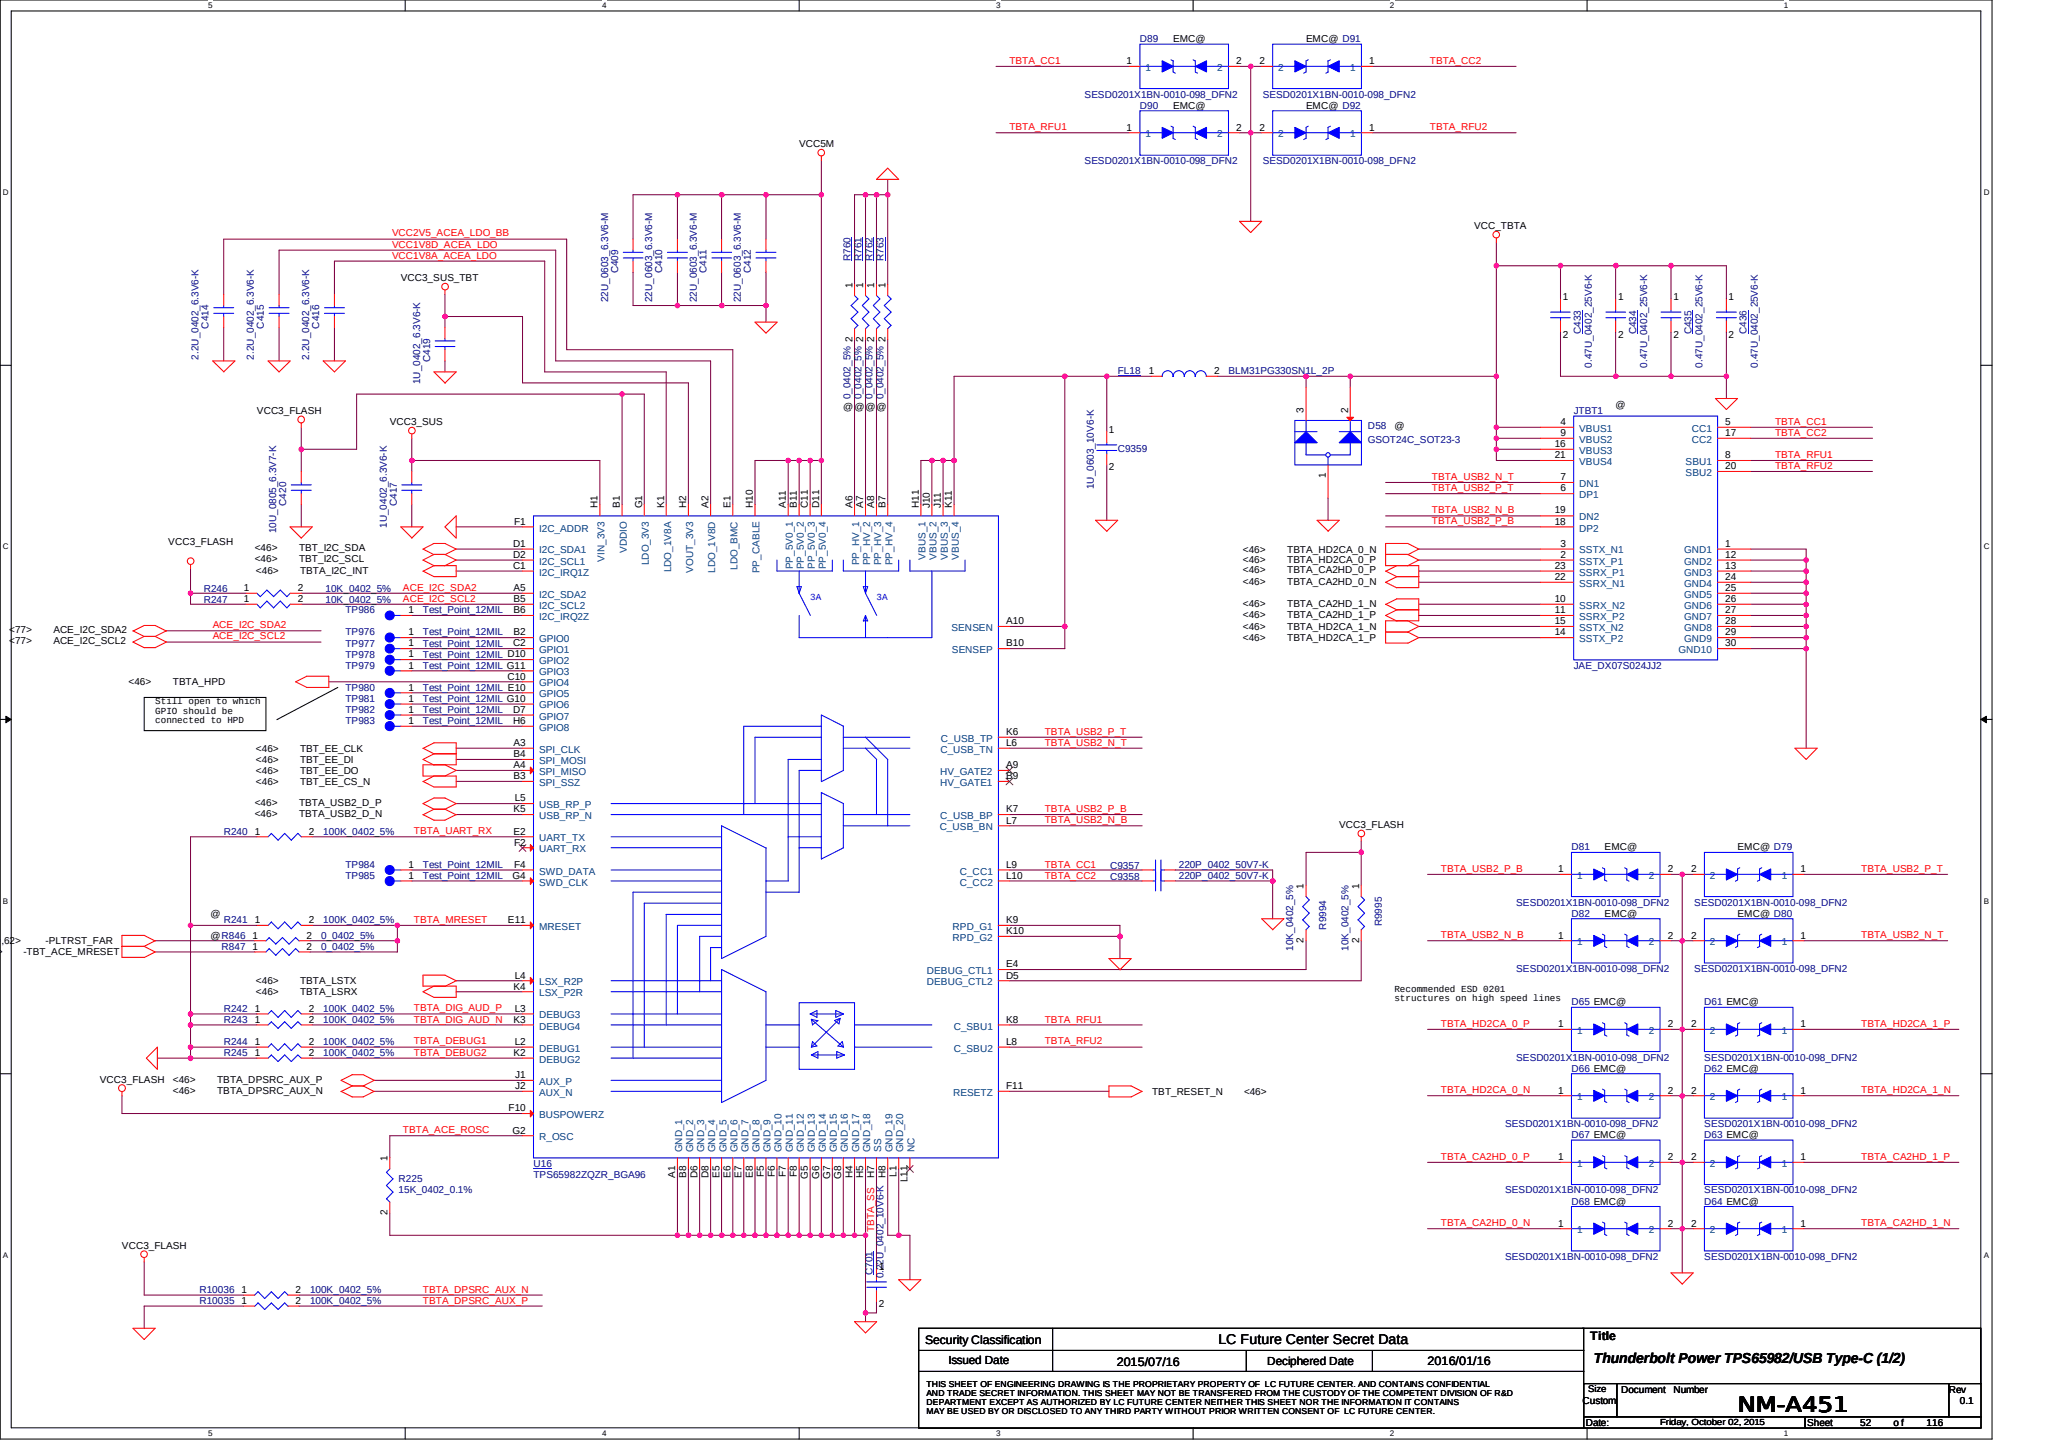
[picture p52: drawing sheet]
<svg xmlns="http://www.w3.org/2000/svg" width="297mm" height="210mm" viewBox="0 0 297 210" stroke-linecap="round" stroke-linejoin="round" font-family="sans-serif">
<defs><g id="words">
<text font-size="3" x="251.4" y="204.1">NM-A451</text>
<text font-size="2.1" x="230.5" y="197.1">Thunderbolt Power TPS65982/USB Type-C (1/2)</text>
<text font-size="2" x="176.2" y="194.3">LC Future Center Secret Data</text>
<g font-size="1.8">
<text x="133.8" y="194.2">Security Classification</text>
<text x="161.5" y="197.5">2015/07/16</text>
<text x="206.4" y="197.3">2016/01/16</text>
<text x="230" y="193.8">Title</text>
</g>
<g font-size="1.7">
<text x="137.2" y="197.2">Issued Date</text>
<text x="183.3" y="197.4">Deciphered Date</text>
</g>
<g font-size="1.4" fill="#f00">
<text x="146" y="9.2">TBTA_CC1</text>
<text x="206.8" y="9.2">TBTA_CC2</text>
<text x="146" y="18.8">TBTA_RFU1</text>
<text x="206.8" y="18.8">TBTA_RFU2</text>
<text x="56.7" y="34.2">VCC2V5_ACEA_LDO_BB</text>
<text x="56.7" y="35.8">VCC1V8D_ACEA_LDO</text>
<text x="56.7" y="37.4">VCC1V8A_ACEA_LDO</text>
<text x="256.7" y="61.4">TBTA_CC1</text>
<text x="256.7" y="63">TBTA_CC2</text>
<text x="207.1" y="71">TBTA_USB2_P_T</text>
<text x="207.1" y="69.4">TBTA_USB2_N_T</text>
<text x="256.7" y="66.2">TBTA_RFU1</text>
<text x="256.7" y="67.8">TBTA_RFU2</text>
<text x="207.1" y="75.8">TBTA_USB2_P_B</text>
<text x="207.1" y="74.2">TBTA_USB2_N_B</text>
<text x="58.3" y="85.4">ACE_I2C_SDA2</text>
<text x="58.3" y="87">ACE_I2C_SCL2</text>
<text x="30.8" y="90.8">ACE_I2C_SDA2</text>
<text x="30.8" y="92.4">ACE_I2C_SCL2</text>
<text x="151.1" y="106.2">TBTA_USB2_P_T</text>
<text x="151.1" y="107.8">TBTA_USB2_N_T</text>
<text x="151.1" y="117.4">TBTA_USB2_P_B</text>
<text x="151.1" y="119">TBTA_USB2_N_B</text>
<text x="59.9" y="120.6">TBTA_UART_RX</text>
<text x="151.1" y="125.4">TBTA_CC1</text>
<text x="151.1" y="127">TBTA_CC2</text>
<text x="208.4" y="126">TBTA_USB2_P_B</text>
<text x="269.2" y="126">TBTA_USB2_P_T</text>
<text x="59.9" y="133.4">TBTA_MRESET</text>
<text x="208.4" y="135.6">TBTA_USB2_N_B</text>
<text x="269.2" y="135.6">TBTA_USB2_N_T</text>
<text x="59.9" y="146.2">TBTA_DIG_AUD_P</text>
<text x="59.9" y="147.8">TBTA_DIG_AUD_N</text>
<text x="151.1" y="147.8">TBTA_RFU1</text>
<text x="208.4" y="148.4">TBTA_HD2CA_0_P</text>
<text x="269.2" y="148.4">TBTA_HD2CA_1_P</text>
<text x="59.9" y="151">TBTA_DEBUG1</text>
<text x="59.9" y="152.6">TBTA_DEBUG2</text>
<text x="151.1" y="151">TBTA_RFU2</text>
<text x="208.4" y="158">TBTA_HD2CA_0_N</text>
<text x="269.2" y="158">TBTA_HD2CA_1_N</text>
<text x="58.3" y="163.8">TBTA_ACE_ROSC</text>
<text x="208.4" y="167.6">TBTA_CA2HD_0_P</text>
<text x="269.2" y="167.6">TBTA_CA2HD_1_P</text>
<text x="126.4" y="178.1" transform="rotate(-90 126.4 178.1)">TBTA_SS</text>
<text x="208.4" y="177.2">TBTA_CA2HD_0_N</text>
<text x="269.2" y="177.2">TBTA_CA2HD_1_N</text>
<text x="61.2" y="188.5">TBTA_DPSRC_AUX_P</text>
<text x="61.2" y="186.9">TBTA_DPSRC_AUX_N</text>
</g>
<g font-size="1.4">
<text x="162.9" y="9.3">1</text>
<text x="169.7" y="6.1">EMC@</text>
<text x="178.8" y="9.3">2</text>
<text x="182.1" y="9.3">2</text>
<text x="188.9" y="6.1">EMC@ D91</text>
<text x="198" y="9.3">1</text>
<text x="169.7" y="15.7">EMC@</text>
<text x="188.9" y="15.7">EMC@ D92</text>
<text x="115.6" y="21.3">VCC5M</text>
<text x="162.9" y="18.9">1</text>
<text x="178.8" y="18.9">2</text>
<text x="182.1" y="18.9">2</text>
<text x="198" y="18.9">1</text>
<text x="213.2" y="33.1">VCC_TBTA</text>
<text x="58" y="40.7">VCC3_SUS_TBT</text>
<text x="123.3" y="41.6" transform="rotate(-90 123.3 41.6)">1</text>
<text x="124.8" y="41.6" transform="rotate(-90 124.8 41.6)">1</text>
<text x="126.4" y="41.6" transform="rotate(-90 126.4 41.6)">1</text>
<text x="128.1" y="41.6" transform="rotate(-90 128.1 41.6)">1</text>
<text x="226" y="43.4">1</text>
<text x="234" y="43.4">1</text>
<text x="242" y="43.4">1</text>
<text x="250" y="43.4">1</text>
<text x="226" y="48.8">2</text>
<text x="234" y="48.8">2</text>
<text x="242" y="48.8">2</text>
<text x="250" y="48.8">2</text>
<text x="37.1" y="59.9">VCC3_FLASH</text>
<text x="122" y="59.2">@</text>
<text x="123.6" y="59.2">@</text>
<text x="125.2" y="59.2">@</text>
<text x="126.8" y="59.2">@</text>
<text x="166.1" y="54.1">1</text>
<text x="175.6" y="54.1">2</text>
<text x="188.5" y="59.7" transform="rotate(-90 188.5 59.7)">3</text>
<text x="194.9" y="59.7" transform="rotate(-90 194.9 59.7)">2</text>
<text x="233.6" y="58.9">@</text>
<text x="56.4" y="61.5">VCC3_SUS</text>
<text x="160.4" y="62.6">1</text>
<text x="201.6" y="62.1">@</text>
<text x="224.9" y="64.6">16</text>
<text x="225.7" y="61.5">4</text>
<text x="225.7" y="63">9</text>
<text x="249.5" y="61.5">5</text>
<text x="249.5" y="63">17</text>
<text x="160.4" y="68">2</text>
<text x="191.7" y="69.1" transform="rotate(-90 191.7 69.1)">1</text>
<text x="224.9" y="66.3">21</text>
<text x="225.7" y="71">6</text>
<text x="225.7" y="69.4">7</text>
<text x="249.5" y="66.3">8</text>
<text x="249.5" y="67.8">20</text>
<text x="74.4" y="75.8">F1</text>
<text x="86.4" y="73.4" transform="rotate(-90 86.4 73.4)">H1</text>
<text x="89.6" y="73.4" transform="rotate(-90 89.6 73.4)">B1</text>
<text x="92.9" y="73.4" transform="rotate(-90 92.9 73.4)">G1</text>
<text x="96.1" y="73.4" transform="rotate(-90 96.1 73.4)">K1</text>
<text x="99.2" y="73.4" transform="rotate(-90 99.2 73.4)">H2</text>
<text x="102.4" y="73.4" transform="rotate(-90 102.4 73.4)">A2</text>
<text x="105.7" y="73.4" transform="rotate(-90 105.7 73.4)">E1</text>
<text x="108.9" y="73.4" transform="rotate(-90 108.9 73.4)">H10</text>
<text x="113.7" y="73.4" transform="rotate(-90 113.7 73.4)">A11</text>
<text x="115.3" y="73.4" transform="rotate(-90 115.3 73.4)">B11</text>
<text x="116.8" y="73.4" transform="rotate(-90 116.8 73.4)">C11</text>
<text x="118.5" y="73.4" transform="rotate(-90 118.5 73.4)">D11</text>
<text x="123.3" y="73.4" transform="rotate(-90 123.3 73.4)">A6</text>
<text x="124.8" y="73.4" transform="rotate(-90 124.8 73.4)">A7</text>
<text x="126.4" y="73.4" transform="rotate(-90 126.4 73.4)">A8</text>
<text x="128.1" y="73.4" transform="rotate(-90 128.1 73.4)">B7</text>
<text x="132.9" y="73.4" transform="rotate(-90 132.9 73.4)">H11</text>
<text x="134.4" y="73.4" transform="rotate(-90 134.4 73.4)">J10</text>
<text x="136.1" y="73.4" transform="rotate(-90 136.1 73.4)">J11</text>
<text x="137.7" y="73.4" transform="rotate(-90 137.7 73.4)">K11</text>
<text x="224.9" y="75.8">18</text>
<text x="224.9" y="74.2">19</text>
<text x="24.3" y="78.7">VCC3_FLASH</text>
<text x="36.8" y="79.7">&lt;46&gt;</text>
<text x="36.8" y="81.3">&lt;46&gt;</text>
<text x="37" y="83">&lt;46&gt;</text>
<text x="43.3" y="79.7">TBT_I2C_SDA</text>
<text x="43.3" y="81.3">TBT_I2C_SCL</text>
<text x="43.4" y="83">TBTA_I2C_INT</text>
<text x="74.2" y="79.1">D1</text>
<text x="74.2" y="80.6">D2</text>
<text x="74.2" y="82.2">C1</text>
<text x="179.7" y="82.9">&lt;46&gt;</text>
<text x="179.7" y="81.5">&lt;46&gt;</text>
<text x="179.7" y="80">&lt;46&gt;</text>
<text x="186.1" y="82.9">TBTA_CA2HD_0_P</text>
<text x="186.1" y="81.5">TBTA_HD2CA_0_P</text>
<text x="186.1" y="80">TBTA_HD2CA_0_N</text>
<text x="224.9" y="83.9">22</text>
<text x="224.9" y="82.2">23</text>
<text x="225.7" y="80.6">2</text>
<text x="225.7" y="79.1">3</text>
<text x="249.5" y="79.1">1</text>
<text x="249.5" y="80.6">12</text>
<text x="249.5" y="82.2">13</text>
<text x="249.5" y="83.9">24</text>
<text x="35.2" y="85.4">1</text>
<text x="35.2" y="87.1">1</text>
<text x="43.1" y="85.4">2</text>
<text x="43.1" y="87.1">2</text>
<text x="59.1" y="88.7">1</text>
<text x="74.3" y="85.4">A5</text>
<text x="74.3" y="87.1">B5</text>
<text x="74.3" y="88.7">B6</text>
<text x="179.7" y="87.7">&lt;46&gt;</text>
<text x="179.7" y="89.3">&lt;46&gt;</text>
<text x="179.7" y="84.5">&lt;46&gt;</text>
<text x="186.1" y="87.7">TBTA_CA2HD_1_N</text>
<text x="186.1" y="89.3">TBTA_CA2HD_1_P</text>
<text x="186.1" y="84.5">TBTA_CA2HD_0_N</text>
<text x="224.9" y="87.1">10</text>
<text x="224.9" y="88.7">11</text>
<text x="249.5" y="85.4">25</text>
<text x="249.5" y="87.1">26</text>
<text x="249.5" y="88.7">27</text>
<text x="1.3" y="91.5">&lt;77&gt;</text>
<text x="1.3" y="93.1">&lt;77&gt;</text>
<text x="7.7" y="91.5">ACE_I2C_SDA2</text>
<text x="7.7" y="93.1">ACE_I2C_SCL2</text>
<text x="59.1" y="93.5">1</text>
<text x="59.1" y="91.9">1</text>
<text x="59.1" y="95">1</text>
<text x="74.2" y="93.5">C2</text>
<text x="74.3" y="91.9">B2</text>
<text x="145.5" y="93.5">B10</text>
<text x="145.5" y="90.2">A10</text>
<text x="179.7" y="91.1">&lt;46&gt;</text>
<text x="179.7" y="92.7">&lt;46&gt;</text>
<text x="186.1" y="91.1">TBTA_HD2CA_1_N</text>
<text x="186.1" y="92.7">TBTA_HD2CA_1_P</text>
<text x="224.9" y="91.9">14</text>
<text x="224.9" y="90.2">15</text>
<text x="249.5" y="90.2">28</text>
<text x="249.5" y="91.9">29</text>
<text x="249.5" y="93.5">30</text>
<text x="18.6" y="99.1">&lt;46&gt;</text>
<text x="25" y="99.1">TBTA_HPD</text>
<text x="59.1" y="101.5">1</text>
<text x="59.1" y="96.7">1</text>
<text x="59.1" y="99.8">1</text>
<text x="73.4" y="98.2">C10</text>
<text x="59.1" y="103">1</text>
<text x="59.1" y="104.6">1</text>
<text x="74.2" y="103">D7</text>
<text x="74.2" y="104.6">H6</text>
<text x="74.3" y="107.8">A3</text>
<text x="145.5" y="106.3">K6</text>
<text x="145.5" y="107.8">L6</text>
<text x="37" y="111.9">&lt;46&gt;</text>
<text x="37" y="108.7">&lt;46&gt;</text>
<text x="37" y="110.3">&lt;46&gt;</text>
<text x="37" y="113.5">&lt;46&gt;</text>
<text x="43.4" y="111.9">TBT_EE_DO</text>
<text x="43.4" y="108.7">TBT_EE_CLK</text>
<text x="43.4" y="110.3">TBT_EE_DI</text>
<text x="43.4" y="113.5">TBT_EE_CS_N</text>
<text x="74.3" y="109.5">B4</text>
<text x="74.3" y="111.1">A4</text>
<text x="74.3" y="112.6">B3</text>
<text x="145.5" y="112.6">B9</text>
<text x="145.5" y="111.1">A9</text>
<text x="36.8" y="118.1">&lt;46&gt;</text>
<text x="36.8" y="116.5">&lt;46&gt;</text>
<text x="43.3" y="118.1">TBTA_USB2_D_N</text>
<text x="43.3" y="116.5">TBTA_USB2_D_P</text>
<text x="74.3" y="117.4">K5</text>
<text x="74.4" y="115.9">L5</text>
<text x="145.5" y="117.4">K7</text>
<text x="145.5" y="119.1">L7</text>
<text x="193.7" y="119.7">VCC3_FLASH</text>
<text x="36.8" y="120.7">1</text>
<text x="44.7" y="120.7">2</text>
<text x="59.1" y="125.4">1</text>
<text x="74.3" y="120.7">E2</text>
<text x="74.4" y="125.4">F4</text>
<text x="74.4" y="122.2">F2</text>
<text x="145.5" y="125.4">L9</text>
<text x="232.1" y="122.9">EMC@</text>
<text x="251.3" y="122.9">EMC@ D79</text>
<text x="59.1" y="127">1</text>
<text x="74.1" y="127">G4</text>
<text x="145.5" y="127">L10</text>
<text x="188.5" y="128.5" transform="rotate(-90 188.5 128.5)">1</text>
<text x="196.5" y="128.5" transform="rotate(-90 196.5 128.5)">1</text>
<text x="225.4" y="126.1">1</text>
<text x="241.2" y="126.1">2</text>
<text x="244.5" y="126.1">2</text>
<text x="260.4" y="126.1">1</text>
<text x="-.6" y="136.5">0,62&gt;</text>
<text x="6.6" y="136.5">-PLTRST_FAR</text>
<text x="30.4" y="135.7">@R846</text>
<text x="30.4" y="132.5">@</text>
<text x="36.5" y="135.7">1</text>
<text x="36.5" y="137.3">1</text>
<text x="36.8" y="133.5">1</text>
<text x="44.3" y="135.7">2</text>
<text x="44.3" y="137.3">2</text>
<text x="44.7" y="133.5">2</text>
<text x="73.4" y="133.5">E11</text>
<text x="145.5" y="133.5">K9</text>
<text x="145.5" y="135">K10</text>
<text x="188.5" y="136.3" transform="rotate(-90 188.5 136.3)">2</text>
<text x="196.5" y="136.3" transform="rotate(-90 196.5 136.3)">2</text>
<text x="225.4" y="135.7">1</text>
<text x="232.1" y="132.5">EMC@</text>
<text x="241.2" y="135.7">2</text>
<text x="244.5" y="135.7">2</text>
<text x="251.3" y="132.5">EMC@ D80</text>
<text x="260.4" y="135.7">1</text>
<text x="-.6" y="138.1">&gt;</text>
<text x="3.4" y="138.1">-TBT_ACE_MRESET</text>
<text x="37" y="143.9">&lt;46&gt;</text>
<text x="37" y="142.3">&lt;46&gt;</text>
<text x="43.4" y="143.9">TBTA_LSRX</text>
<text x="43.4" y="142.3">TBTA_LSTX</text>
<text x="74.3" y="143.1">K4</text>
<text x="74.4" y="141.5">L4</text>
<text x="145.5" y="139.8">E4</text>
<text x="145.5" y="141.5">D5</text>
<text x="36.8" y="146.3">1</text>
<text x="36.8" y="147.8">1</text>
<text x="44.7" y="146.3">2</text>
<text x="44.7" y="147.8">2</text>
<text x="74.3" y="147.8">K3</text>
<text x="74.4" y="146.3">L3</text>
<text x="145.5" y="147.8">K8</text>
<text x="225.4" y="148.5">1</text>
<text x="241.2" y="148.5">2</text>
<text x="244.5" y="148.5">2</text>
<text x="260.4" y="148.5">1</text>
<text x="36.8" y="152.6">1</text>
<text x="36.8" y="151.1">1</text>
<text x="44.7" y="152.6">2</text>
<text x="44.7" y="151.1">2</text>
<text x="74.3" y="152.6">K2</text>
<text x="74.4" y="151.1">L2</text>
<text x="74.5" y="155.9">J1</text>
<text x="145.5" y="151.1">L8</text>
<text x="14.4" y="156.5">VCC3_FLASH</text>
<text x="25" y="156.5">&lt;46&gt;</text>
<text x="25" y="158.1">&lt;46&gt;</text>
<text x="31.4" y="156.5">TBTA_DPSRC_AUX_P</text>
<text x="31.4" y="158.1">TBTA_DPSRC_AUX_N</text>
<text x="73.6" y="160.7">F10</text>
<text x="74.5" y="157.4">J2</text>
<text x="145.5" y="157.4">F11</text>
<text x="166.6" y="158.3">TBT_RESET_N</text>
<text x="179.9" y="158.3">&lt;46&gt;</text>
<text x="225.4" y="158.1">1</text>
<text x="241.2" y="158.1">2</text>
<text x="244.5" y="158.1">2</text>
<text x="260.4" y="158.1">1</text>
<text x="56.1" y="167.9" transform="rotate(-90 56.1 167.9)">1</text>
<text x="74.1" y="163.9">G2</text>
<text x="225.4" y="167.7">1</text>
<text x="241.2" y="167.7">2</text>
<text x="244.5" y="167.7">2</text>
<text x="260.4" y="167.7">1</text>
<text x="97.6" y="170.3" transform="rotate(-90 97.6 170.3)">A1</text>
<text x="99.2" y="170.3" transform="rotate(-90 99.2 170.3)">B8</text>
<text x="100.9" y="170.4" transform="rotate(-90 100.9 170.4)">D6</text>
<text x="102.4" y="170.4" transform="rotate(-90 102.4 170.4)">D8</text>
<text x="104" y="170.3" transform="rotate(-90 104 170.3)">E5</text>
<text x="105.7" y="170.3" transform="rotate(-90 105.7 170.3)">E6</text>
<text x="107.2" y="170.3" transform="rotate(-90 107.2 170.3)">E7</text>
<text x="108.9" y="170.3" transform="rotate(-90 108.9 170.3)">E8</text>
<text x="110.5" y="170.2" transform="rotate(-90 110.5 170.2)">F5</text>
<text x="112" y="170.2" transform="rotate(-90 112 170.2)">F6</text>
<text x="113.7" y="170.2" transform="rotate(-90 113.7 170.2)">F7</text>
<text x="115.3" y="170.2" transform="rotate(-90 115.3 170.2)">F8</text>
<text x="116.8" y="170.4" transform="rotate(-90 116.8 170.4)">G5</text>
<text x="118.5" y="170.4" transform="rotate(-90 118.5 170.4)">G6</text>
<text x="120.1" y="170.4" transform="rotate(-90 120.1 170.4)">G7</text>
<text x="121.6" y="170.4" transform="rotate(-90 121.6 170.4)">G8</text>
<text x="123.3" y="170.4" transform="rotate(-90 123.3 170.4)">H4</text>
<text x="124.8" y="170.4" transform="rotate(-90 124.8 170.4)">H5</text>
<text x="126.4" y="170.4" transform="rotate(-90 126.4 170.4)">H7</text>
<text x="129.6" y="170.1" transform="rotate(-90 129.6 170.1)">L1</text>
<text x="131.2" y="170.9" transform="rotate(-90 131.2 170.9)">L11</text>
<text x="56.1" y="175.7" transform="rotate(-90 56.1 175.7)">2</text>
<text x="225.4" y="177.3">1</text>
<text x="241.2" y="177.3">2</text>
<text x="244.5" y="177.3">2</text>
<text x="260.4" y="177.3">1</text>
<text x="17.6" y="180.5">VCC3_FLASH</text>
<text x="127.1" y="183.6">1</text>
<text x="34.9" y="186.9">1</text>
<text x="34.9" y="188.5">1</text>
<text x="42.8" y="186.9">2</text>
<text x="42.8" y="188.5">2</text>
<text x="127.1" y="189">2</text>
<text x="228.8" y="202.9">Custom</text>
<text x="229.7" y="201.3">Size</text>
<text x="234.5" y="201.3">Document</text>
<text x="242" y="201.3">Number</text>
<text x="281.8" y="201.3">Rev</text>
<text x="283.4" y="202.9">0.1</text>
<text x="229.3" y="206.1">Date:</text>
<text x="261.3" y="206.1">Sheet</text>
<text x="269" y="206.1">52</text>
<text x="273.8" y="206.1">o f</text>
<text x="278.6" y="206.1">116</text>
</g>
<g font-size="1.4" fill="#000080">
<text x="164.9" y="6.1">D89</text>
<text x="156.8" y="14.1">SESD0201X1BN-0010-098_DFN2</text>
<text x="164.9" y="15.7">D90</text>
<text x="182.6" y="14.1">SESD0201X1BN-0010-098_DFN2</text>
<text x="156.8" y="23.7">SESD0201X1BN-0010-098_DFN2</text>
<text x="182.6" y="23.7">SESD0201X1BN-0010-098_DFN2</text>
<text x="89.4" y="39.5" transform="rotate(-90 89.4 39.5)">C409</text>
<text x="95.8" y="39.5" transform="rotate(-90 95.8 39.5)">C410</text>
<text x="102.2" y="39.5" transform="rotate(-90 102.2 39.5)">C411</text>
<text x="108.6" y="39.5" transform="rotate(-90 108.6 39.5)">C412</text>
<text x="123" y="37.7" transform="rotate(-90 123 37.7)">R760</text>
<text x="124.6" y="37.7" transform="rotate(-90 124.6 37.7)">R761</text>
<text x="126.2" y="37.7" transform="rotate(-90 126.2 37.7)">R762</text>
<text x="127.8" y="37.7" transform="rotate(-90 127.8 37.7)">R763</text>
<text x="30.2" y="47.5" transform="rotate(-90 30.2 47.5)">C414</text>
<text x="38.2" y="47.5" transform="rotate(-90 38.2 47.5)">C415</text>
<text x="46.2" y="47.5" transform="rotate(-90 46.2 47.5)">C416</text>
<text x="87.9" y="43.7" transform="rotate(-90 87.9 43.7)">22U_0603_6.3V6-M</text>
<text x="94.3" y="43.7" transform="rotate(-90 94.3 43.7)">22U_0603_6.3V6-M</text>
<text x="100.8" y="43.7" transform="rotate(-90 100.8 43.7)">22U_0603_6.3V6-M</text>
<text x="107.1" y="43.7" transform="rotate(-90 107.1 43.7)">22U_0603_6.3V6-M</text>
<text x="28.7" y="52" transform="rotate(-90 28.7 52)">2.2U_0402_6.3V6-K</text>
<text x="36.7" y="52" transform="rotate(-90 36.7 52)">2.2U_0402_6.3V6-K</text>
<text x="44.7" y="52" transform="rotate(-90 44.7 52)">2.2U_0402_6.3V6-K</text>
<text x="62.2" y="52.3" transform="rotate(-90 62.2 52.3)">C419</text>
<text x="228.6" y="48.3" transform="rotate(-90 228.6 48.3)">C433</text>
<text x="230.2" y="53.1" transform="rotate(-90 230.2 53.1)">0.47U_0402_25V6-K</text>
<text x="236.6" y="48.3" transform="rotate(-90 236.6 48.3)">C434</text>
<text x="238.2" y="53.1" transform="rotate(-90 238.2 53.1)">0.47U_0402_25V6-K</text>
<text x="244.6" y="48.3" transform="rotate(-90 244.6 48.3)">C435</text>
<text x="246.2" y="53.1" transform="rotate(-90 246.2 53.1)">0.47U_0402_25V6-K</text>
<text x="252.6" y="48.3" transform="rotate(-90 252.6 48.3)">C436</text>
<text x="254.2" y="53.1" transform="rotate(-90 254.2 53.1)">0.47U_0402_25V6-K</text>
<text x="60.7" y="55.5" transform="rotate(-90 60.7 55.5)">1U_0402_6.3V6-K</text>
<text x="123" y="57.7" transform="rotate(-90 123 57.7)">0_0402_5% 2</text>
<text x="124.6" y="57.7" transform="rotate(-90 124.6 57.7)">0_0402_5% 2</text>
<text x="126.2" y="57.7" transform="rotate(-90 126.2 57.7)">0_0402_5% 2</text>
<text x="127.8" y="57.7" transform="rotate(-90 127.8 57.7)">0_0402_5% 2</text>
<text x="161.6" y="54.1">FL18</text>
<text x="177.7" y="54.1">BLM31PG330SN1L_2P</text>
<text x="227.6" y="59.9">JTBT1</text>
<text x="161.6" y="65.3">C9359</text>
<text x="197.8" y="64">GSOT24C_SOT23-3</text>
<text x="197.8" y="62.1">D58</text>
<text x="158.2" y="70.7" transform="rotate(-90 158.2 70.7)">1U_0603_10V6-K</text>
<text x="39.9" y="77.1" transform="rotate(-90 39.9 77.1)">10U_0805_6.3V7-K</text>
<text x="41.4" y="73.1" transform="rotate(-90 41.4 73.1)">C420</text>
<text x="56" y="76.3" transform="rotate(-90 56 76.3)">1U_0402_6.3V6-K</text>
<text x="57.4" y="73.1" transform="rotate(-90 57.4 73.1)">C417</text>
<text x="29.5" y="85.6">R246</text>
<text x="29.5" y="87.2">R247</text>
<text x="47.1" y="85.6">10K_0402_5%</text>
<text x="47.1" y="87.2">10K_0402_5%</text>
<text x="50" y="88.7">TP986</text>
<text x="61.2" y="88.7">Test_Point_12MIL</text>
<text x="50" y="93.5">TP977</text>
<text x="50" y="91.9">TP976</text>
<text x="50" y="95.1">TP978</text>
<text x="61.2" y="93.5">Test_Point_12MIL</text>
<text x="61.2" y="91.9">Test_Point_12MIL</text>
<text x="61.2" y="95.1">Test_Point_12MIL D10</text>
<text x="50" y="101.5">TP981</text>
<text x="50" y="96.7">TP979</text>
<text x="50" y="99.9">TP980</text>
<text x="61.2" y="101.5">Test_Point_12MIL G10</text>
<text x="61.2" y="96.7">Test_Point_12MIL G11</text>
<text x="61.2" y="99.9">Test_Point_12MIL E10</text>
<text x="227.6" y="96.7">JAE_DX07S024JJ2</text>
<text x="50" y="103.1">TP982</text>
<text x="50" y="104.7">TP983</text>
<text x="61.2" y="103.1">Test_Point_12MIL</text>
<text x="61.2" y="104.7">Test_Point_12MIL</text>
<text x="32.3" y="120.7">R240</text>
<text x="46.7" y="120.7">100K_0402_5%</text>
<text x="50" y="125.5">TP984</text>
<text x="61.2" y="125.5">Test_Point_12MIL</text>
<text x="160.5" y="125.6">C9357</text>
<text x="170.5" y="125.5">220P_0402_50V7-K</text>
<text x="227.3" y="122.9">D81</text>
<text x="50" y="127.1">TP985</text>
<text x="61.2" y="127.1">Test_Point_12MIL</text>
<text x="160.5" y="127.2">C9358</text>
<text x="170.5" y="127.1">220P_0402_50V7-K</text>
<text x="219.3" y="130.9">SESD0201X1BN-0010-098_DFN2</text>
<text x="245" y="130.9">SESD0201X1BN-0010-098_DFN2</text>
<text x="32" y="137.3">R847</text>
<text x="32.3" y="133.5">R241</text>
<text x="46.4" y="135.7">0_0402_5%</text>
<text x="46.4" y="137.3">0_0402_5%</text>
<text x="46.7" y="133.5">100K_0402_5%</text>
<text x="187" y="137.4" transform="rotate(-90 187 137.4)">10K_0402_5%</text>
<text x="191.8" y="134.4" transform="rotate(-90 191.8 134.4)">R9994</text>
<text x="195" y="137.4" transform="rotate(-90 195 137.4)">10K_0402_5%</text>
<text x="199.8" y="133.9" transform="rotate(-90 199.8 133.9)">R9995</text>
<text x="227.3" y="132.5">D82</text>
<text x="219.3" y="140.5">SESD0201X1BN-0010-098_DFN2</text>
<text x="245" y="140.5">SESD0201X1BN-0010-098_DFN2</text>
<text x="32.3" y="146.3">R242</text>
<text x="32.3" y="147.9">R243</text>
<text x="46.7" y="146.3">100K_0402_5%</text>
<text x="46.7" y="147.9">100K_0402_5%</text>
<text x="227.3" y="145.3">D65 EMC@</text>
<text x="246.5" y="145.3">D61 EMC@</text>
<text x="32.3" y="152.7">R245</text>
<text x="32.3" y="151.1">R244</text>
<text x="46.7" y="152.7">100K_0402_5%</text>
<text x="46.7" y="151.1">100K_0402_5%</text>
<text x="219.3" y="153.3">SESD0201X1BN-0010-098_DFN2</text>
<text x="227.3" y="154.9">D66 EMC@</text>
<text x="246.5" y="153.3">SESD0201X1BN-0010-098_DFN2</text>
<text x="246.5" y="154.9">D62 EMC@</text>
<text x="217.7" y="162.9">SESD0201X1BN-0010-098_DFN2</text>
<text x="227.3" y="164.5">D67 EMC@</text>
<text x="246.5" y="162.9">SESD0201X1BN-0010-098_DFN2</text>
<text x="246.5" y="164.5">D63 EMC@</text>
<text x="57.6" y="170.9">R225</text>
<text x="57.6" y="172.5">15K_0402_0.1%</text>
<text x="77.2" y="168.7">U16</text>
<text x="77.2" y="170.3">TPS65982ZQZR_BGA96</text>
<text x="217.7" y="172.5">SESD0201X1BN-0010-098_DFN2</text>
<text x="246.5" y="172.5">SESD0201X1BN-0010-098_DFN2</text>
<text x="227.3" y="174.1">D68 EMC@</text>
<text x="246.5" y="174.1">D64 EMC@</text>
<text x="126.2" y="184.3" transform="rotate(-90 126.2 184.3)">C701</text>
<text x="127.8" y="184.8" transform="rotate(-90 127.8 184.8)">0.22U_0402_10V6-K H8</text>
<text x="217.7" y="182.1">SESD0201X1BN-0010-098_DFN2</text>
<text x="246.5" y="182.1">SESD0201X1BN-0010-098_DFN2</text>
<text x="28.9" y="186.9">R10036</text>
<text x="28.9" y="188.5">R10035</text>
<text x="44.8" y="186.9">100K_0402_5%</text>
<text x="44.8" y="188.5">100K_0402_5%</text>
</g>
<g font-size="1.4" fill="#004080">
<text x="165.7" y="10.3">1</text>
<text x="176" y="10.3">2</text>
<text x="184.9" y="10.3">2</text>
<text x="195.3" y="10.3">1</text>
<text x="165.7" y="19.9">1</text>
<text x="176" y="19.9">2</text>
<text x="184.9" y="19.9">2</text>
<text x="195.3" y="19.9">1</text>
<text x="228.4" y="62.4">VBUS1</text>
<text x="228.4" y="64">VBUS2</text>
<text x="228.4" y="65.6">VBUS3</text>
<text x="244.7" y="62.4">CC1</text>
<text x="244.7" y="64">CC2</text>
<text x="228.4" y="70.4">DN1</text>
<text x="228.4" y="67.2">VBUS4</text>
<text x="243.8" y="67.2">SBU1</text>
<text x="243.8" y="68.8">SBU2</text>
<text x="78" y="76.8">I2C_ADDR</text>
<text x="228.4" y="72">DP1</text>
<text x="228.4" y="76.8">DP2</text>
<text x="228.4" y="75.2">DN2</text>
<text x="78" y="80">I2C_SDA1</text>
<text x="78" y="81.6">I2C_SCL1</text>
<text x="78" y="83.2">I2C_IRQ1Z</text>
<text x="87.4" y="81.2" transform="rotate(-90 87.4 81.2)">VIN_3V3</text>
<text x="90.6" y="80" transform="rotate(-90 90.6 80)">VDDIO</text>
<text x="93.8" y="81.7" transform="rotate(-90 93.8 81.7)">LDO_3V3</text>
<text x="97" y="82.7" transform="rotate(-90 97 82.7)">LDO_1V8A</text>
<text x="100.2" y="82.8" transform="rotate(-90 100.2 82.8)">VOUT_3V3</text>
<text x="103.4" y="82.8" transform="rotate(-90 103.4 82.8)">LDO_1V8D</text>
<text x="106.6" y="82.4" transform="rotate(-90 106.6 82.4)">LDO_BMC</text>
<text x="109.9" y="82.9" transform="rotate(-90 109.9 82.9)">PP_CABLE</text>
<text x="114.7" y="82.3" transform="rotate(-90 114.7 82.3)">PP_5V0_1</text>
<text x="116.2" y="82.3" transform="rotate(-90 116.2 82.3)">PP_5V0_2</text>
<text x="117.8" y="82.3" transform="rotate(-90 117.8 82.3)">PP_5V0_3</text>
<text x="119.5" y="82.3" transform="rotate(-90 119.5 82.3)">PP_5V0_4</text>
<text x="124.2" y="81.7" transform="rotate(-90 124.2 81.7)">PP_HV_1</text>
<text x="125.8" y="81.7" transform="rotate(-90 125.8 81.7)">PP_HV_2</text>
<text x="127.4" y="81.7" transform="rotate(-90 127.4 81.7)">PP_HV_3</text>
<text x="129" y="81.7" transform="rotate(-90 129 81.7)">PP_HV_4</text>
<text x="133.8" y="80.9" transform="rotate(-90 133.8 80.9)">VBUS_1</text>
<text x="135.4" y="80.9" transform="rotate(-90 135.4 80.9)">VBUS_2</text>
<text x="137.1" y="80.9" transform="rotate(-90 137.1 80.9)">VBUS_3</text>
<text x="138.6" y="80.9" transform="rotate(-90 138.6 80.9)">VBUS_4</text>
<text x="228.4" y="81.6">SSTX_P1</text>
<text x="228.4" y="80">SSTX_N1</text>
<text x="228.4" y="83.2">SSRX_P1</text>
<text x="243.6" y="80">GND1</text>
<text x="243.6" y="81.6">GND2</text>
<text x="243.6" y="83.2">GND3</text>
<text x="78" y="86.4">I2C_SDA2</text>
<text x="78" y="88">I2C_SCL2</text>
<text x="78" y="89.6">I2C_IRQ2Z</text>
<text x="228.4" y="88">SSRX_N2</text>
<text x="228.4" y="89.6">SSRX_P2</text>
<text x="228.4" y="84.8">SSRX_N1</text>
<text x="243.6" y="84.8">GND4</text>
<text x="243.6" y="86.4">GND5</text>
<text x="243.6" y="88">GND6</text>
<text x="243.6" y="89.6">GND7</text>
<text x="78" y="92.8">GPIO0</text>
<text x="78" y="94.4">GPIO1</text>
<text x="137.6" y="91.2">SENSEN</text>
<text x="137.7" y="94.4">SENSEP</text>
<text x="228.4" y="92.8">SSTX_P2</text>
<text x="228.4" y="91.2">SSTX_N2</text>
<text x="242.7" y="94.4">GND10</text>
<text x="243.6" y="91.2">GND8</text>
<text x="243.6" y="92.8">GND9</text>
<text x="78" y="96">GPIO2</text>
<text x="78" y="97.6">GPIO3</text>
<text x="78" y="99.2">GPIO4</text>
<text x="78" y="100.8">GPIO5</text>
<text x="78" y="102.4">GPIO6</text>
<text x="78" y="104">GPIO7</text>
<text x="78" y="105.6">GPIO8</text>
<text x="136.1" y="107.2">C_USB_TP</text>
<text x="78" y="108.8">SPI_CLK</text>
<text x="78" y="110.4">SPI_MOSI</text>
<text x="78" y="112">SPI_MISO</text>
<text x="78" y="113.6">SPI_SSZ</text>
<text x="136" y="113.6">HV_GATE1</text>
<text x="136" y="112">HV_GATE2</text>
<text x="136" y="108.8">C_USB_TN</text>
<text x="78" y="116.8">USB_RP_P</text>
<text x="78" y="118.4">USB_RP_N</text>
<text x="136" y="118.4">C_USB_BP</text>
<text x="78" y="123.2">UART_RX</text>
<text x="78" y="121.6">UART_TX</text>
<text x="135.9" y="120">C_USB_BN</text>
<text x="78" y="126.4">SWD_DATA</text>
<text x="78" y="128">SWD_CLK</text>
<text x="138.8" y="126.4">C_CC1</text>
<text x="138.8" y="128">C_CC2</text>
<text x="228.1" y="127.1">1</text>
<text x="238.4" y="127.1">2</text>
<text x="247.3" y="127.1">2</text>
<text x="257.7" y="127.1">1</text>
<text x="78" y="134.4">MRESET</text>
<text x="137.8" y="134.4">RPD_G1</text>
<text x="137.8" y="136">RPD_G2</text>
<text x="228.1" y="136.7">1</text>
<text x="238.4" y="136.7">2</text>
<text x="247.3" y="136.7">2</text>
<text x="257.7" y="136.7">1</text>
<text x="78" y="142.4">LSX_R2P</text>
<text x="134.1" y="140.8">DEBUG_CTL1</text>
<text x="134.1" y="142.4">DEBUG_CTL2</text>
<text x="78" y="144">LSX_P2R</text>
<text x="78" y="147.2">DEBUG3</text>
<text x="78" y="148.8">DEBUG4</text>
<text x="137.9" y="148.8">C_SBU1</text>
<text x="228.1" y="149.5">1</text>
<text x="238.4" y="149.5">2</text>
<text x="247.3" y="149.5">2</text>
<text x="257.7" y="149.5">1</text>
<text x="78" y="152">DEBUG1</text>
<text x="78" y="153.6">DEBUG2</text>
<text x="137.9" y="152">C_SBU2</text>
<text x="78" y="161.6">BUSPOWERZ</text>
<text x="78" y="156.8">AUX_P</text>
<text x="78" y="158.4">AUX_N</text>
<text x="137.8" y="158.4">RESETZ</text>
<text x="228.1" y="159.1">1</text>
<text x="238.4" y="159.1">2</text>
<text x="247.3" y="159.1">2</text>
<text x="257.7" y="159.1">1</text>
<text x="78" y="164.8">R_OSC</text>
<text x="98.6" y="166.6" transform="rotate(-90 98.6 166.6)">GND_1</text>
<text x="100.2" y="166.6" transform="rotate(-90 100.2 166.6)">GND_2</text>
<text x="101.8" y="166.6" transform="rotate(-90 101.8 166.6)">GND_3</text>
<text x="103.4" y="166.6" transform="rotate(-90 103.4 166.6)">GND_4</text>
<text x="105.1" y="166.6" transform="rotate(-90 105.1 166.6)">GND_5</text>
<text x="106.6" y="166.6" transform="rotate(-90 106.6 166.6)">GND_6</text>
<text x="108.2" y="166.6" transform="rotate(-90 108.2 166.6)">GND_7</text>
<text x="109.9" y="166.6" transform="rotate(-90 109.9 166.6)">GND_8</text>
<text x="111.4" y="166.6" transform="rotate(-90 111.4 166.6)">GND_9</text>
<text x="113" y="166.6" transform="rotate(-90 113 166.6)">GND_10</text>
<text x="114.7" y="166.6" transform="rotate(-90 114.7 166.6)">GND_11</text>
<text x="116.2" y="166.6" transform="rotate(-90 116.2 166.6)">GND_12</text>
<text x="117.8" y="166.6" transform="rotate(-90 117.8 166.6)">GND_13</text>
<text x="119.5" y="166.6" transform="rotate(-90 119.5 166.6)">GND_14</text>
<text x="121" y="166.6" transform="rotate(-90 121 166.6)">GND_15</text>
<text x="122.6" y="166.6" transform="rotate(-90 122.6 166.6)">GND_16</text>
<text x="124.2" y="166.6" transform="rotate(-90 124.2 166.6)">GND_17</text>
<text x="125.8" y="166.6" transform="rotate(-90 125.8 166.6)">GND_18</text>
<text x="127.4" y="166.6" transform="rotate(-90 127.4 166.6)">SS</text>
<text x="129" y="166.6" transform="rotate(-90 129 166.6)">GND_19</text>
<text x="130.6" y="166.6" transform="rotate(-90 130.6 166.6)">GND_20</text>
<text x="132.3" y="166.6" transform="rotate(-90 132.3 166.6)">NC</text>
<text x="228.1" y="168.7">1</text>
<text x="238.4" y="168.7">2</text>
<text x="247.3" y="168.7">2</text>
<text x="257.7" y="168.7">1</text>
<text x="228.1" y="178.3">1</text>
<text x="238.4" y="178.3">2</text>
<text x="247.3" y="178.3">2</text>
<text x="257.7" y="178.3">1</text>
</g>
<g font-size="1.3" fill="#00f">
<text x="117.2" y="86.8">3A</text>
<text x="126.8" y="86.8">3A</text>
</g>
<g font-size="1.3">
<text x="22.4" y="101.8">Still open to which</text>
<text x="22.4" y="103.2">GPIO should be</text>
<text x="22.4" y="104.5">connected to HPD</text>
<text x="201.6" y="143.4">Recommended ESD 0201</text>
<text x="201.6" y="144.7">structures on high speed lines</text>
<text x="240.1" y="206">Friday, October 02, 2015</text>
</g>
<g font-size="1.2">
<text x="30.1" y="1.2">5</text>
<text x="87.1" y="1.2">4</text>
<text x="144" y="1.2">3</text>
<text x="201" y="1.2">2</text>
<text x="258" y="1.2">1</text>
<text x=".4" y="28.2">D</text>
<text x="286.9" y="28.2">D</text>
<text x=".4" y="79.4">C</text>
<text x="286.9" y="79.4">C</text>
<text x=".4" y="130.6">B</text>
<text x="286.9" y="130.6">B</text>
<text x=".4" y="181.8">A</text>
<text x="286.9" y="181.8">A</text>
<text x="134" y="200.5">THIS SHEET OF ENGINEERING DRAWING IS THE PROPRIETARY PROPERTY OF LC FUTURE CENTER. AND CONTAINS CONFIDENTIAL</text>
<text x="134" y="201.8">AND TRADE SECRET INFORMATION. THIS SHEET MAY NOT BE TRANSFERED FROM THE CUSTODY OF THE COMPETENT DIVISION OF R&amp;D</text>
<text x="134" y="203.1">DEPARTMENT EXCEPT AS AUTHORIZED BY LC FUTURE CENTER NEITHER THIS SHEET NOR THE INFORMATION IT CONTAINS</text>
<text x="30.1" y="207.6">5</text>
<text x="87.1" y="207.6">4</text>
<text x="134" y="204.4">MAY BE USED BY OR DISCLOSED TO ANY THIRD PARTY WITHOUT PRIOR WRITTEN CONSENT OF LC FUTURE CENTER.</text>
<text x="144" y="207.6">3</text>
<text x="201" y="207.6">2</text>
<text x="258" y="207.6">1</text>
</g>
</g></defs>
<path d="M0 0h288.1v208h-288.1zM1.6 1.6h284.9v204.8h-284.9z" fill="none" stroke="#000" stroke-width=".15"/>
<g fill="#fff">
<path d="M30.1 .1h.7v1.3h-.7z" fill-rule="evenodd"/>
<path d="M30.1 206.6h.7v1.3h-.7z" fill-rule="evenodd"/>
</g>
<path d="M58.6 0v1.6M58.6 206.4v1.6" fill="none" stroke="#000" stroke-width=".15"/>
<g fill="#fff">
<path d="M87.1 .1h.6v1.3h-.6z" fill-rule="evenodd"/>
<path d="M87.1 206.6h.6v1.3h-.6z" fill-rule="evenodd"/>
</g>
<path d="M115.6 0v1.6M115.6 206.4v1.6" fill="none" stroke="#000" stroke-width=".15"/>
<g fill="#fff">
<path d="M144 .1h.7v1.3h-.7z" fill-rule="evenodd"/>
<path d="M144 206.6h.7v1.3h-.7z" fill-rule="evenodd"/>
</g>
<path d="M172.5 0v1.6M172.5 206.4v1.6" fill="none" stroke="#000" stroke-width=".15"/>
<g fill="#fff">
<path d="M201 .1h.6v1.3h-.6z" fill-rule="evenodd"/>
<path d="M201 206.6h.6v1.3h-.6z" fill-rule="evenodd"/>
</g>
<path d="M229.5 0v1.6M229.5 206.4v1.6" fill="none" stroke="#000" stroke-width=".15"/>
<g fill="#fff">
<path d="M258 .1h.6v1.3h-.6z" fill-rule="evenodd"/>
<path d="M258 206.6h.6v1.3h-.6z" fill-rule="evenodd"/>
<path d="M.4 27.2h.9v1.3h-.9z" fill-rule="evenodd"/>
<path d="M286.9 27.2h.8v1.3h-.8z" fill-rule="evenodd"/>
<path d="M.4 78.4h.9v1.3h-.9z" fill-rule="evenodd"/>
<path d="M286.9 78.4h.8v1.3h-.8z" fill-rule="evenodd"/>
</g>
<path d="M0 52.8h1.6M286.5 52.8h1.6" fill="none" stroke="#000" stroke-width=".15"/>
<g fill="#fff">
<path d="M.4 129.6h.8v1.3h-.8z" fill-rule="evenodd"/>
<path d="M286.9 129.6h.8v1.3h-.8z" fill-rule="evenodd"/>
</g>
<path d="M0 104h1.6M286.5 104h1.6" fill="none" stroke="#000" stroke-width=".15"/>
<path d="M.8 103.5l.8 .5-.8 .5zM286.5 104l.8-.5v1z" fill="#000"/>
<path d="M.8 103.5l.8 .5-.8 .5zM286.5 104l.8-.5v1z" fill="none" stroke="#000" stroke-width=".14"/>
<g fill="#fff">
<path d="M.4 180.8h.8v1.3h-.8z" fill-rule="evenodd"/>
<path d="M286.9 180.8h.8v1.3h-.8z" fill-rule="evenodd"/>
</g>
<path d="M48.9 99.4l-8.9 4.6M20.8 100.8h17.7v4.8h-17.7zM0 155.2h1.6M286.5 155.2h1.6" fill="none" stroke="#000" stroke-width=".15"/>
<path d="M200.4 76.2h22.4M200.4 74.6h22.4M205.2 87.3h17.6M205.2 89h17.6M205.2 84.2h17.6M205.2 82.6h17.6M205.2 92.2h17.6M205.2 90.6h17.6M98 169v9.6h1.6M128.4 169v9.6M130 169v9.6h1.6" fill="none" stroke="#800040" stroke-width=".15"/>
<circle cx="130" cy="178.6" r=".33" fill="#f0f"/>
<circle cx="130" cy="178.6" r=".33" fill="none" stroke="#f0f" stroke-width=".15"/>
<path d="M253.2 79.4h8M120.4 178.6h3.2M122 169v9.6M131.6 178.6v6.4" fill="none" stroke="#800040" stroke-width=".15"/>
<circle cx="122" cy="178.6" r=".31" fill="#f0f"/>
<circle cx="122" cy="178.6" r=".31" fill="none" stroke="#f0f" stroke-width=".15"/>
<path d="M123.6 169v9.6h1.6" fill="none" stroke="#800040" stroke-width=".15"/>
<circle cx="123.6" cy="178.6" r=".32" fill="#f0f"/>
<circle cx="123.6" cy="178.6" r=".32" fill="none" stroke="#f0f" stroke-width=".15"/>
<path d="M115.6 169v9.6h-1.6M125.2 169v9.6M128.4 178.6h1.6" fill="none" stroke="#800040" stroke-width=".15"/>
<circle cx="115.6" cy="178.6" r=".32" fill="#f0f"/>
<circle cx="115.6" cy="178.6" r=".32" fill="none" stroke="#f0f" stroke-width=".15"/>
<path d="M117.2 169v9.6" fill="none" stroke="#800040" stroke-width=".15"/>
<circle cx="117.2" cy="178.6" r=".31" fill="#f0f"/>
<circle cx="117.2" cy="178.6" r=".31" fill="none" stroke="#f0f" stroke-width=".15"/>
<path d="M118.8 169v9.6h1.6" fill="none" stroke="#800040" stroke-width=".15"/>
<circle cx="118.8" cy="178.6" r=".32" fill="#f0f"/>
<circle cx="118.8" cy="178.6" r=".32" fill="none" stroke="#f0f" stroke-width=".15"/>
<path d="M107.6 178.6h1.6M120.4 169v9.6" fill="none" stroke="#800040" stroke-width=".15"/>
<circle cx="120.4" cy="178.6" r=".32" fill="#f0f"/>
<circle cx="120.4" cy="178.6" r=".32" fill="none" stroke="#f0f" stroke-width=".15"/>
<path d="M109.2 178.6h1.6" fill="none" stroke="#800040" stroke-width=".15"/>
<circle cx="110.8" cy="178.6" r=".32" fill="#f0f"/>
<circle cx="110.8" cy="178.6" r=".32" fill="none" stroke="#f0f" stroke-width=".15"/>
<circle cx="109.2" cy="178.6" r=".32" fill="#f0f"/>
<circle cx="109.2" cy="178.6" r=".32" fill="none" stroke="#f0f" stroke-width=".15"/>
<path d="M109.2 169v9.6M110.8 169v9.6h3.2M112.4 169v9.6" fill="none" stroke="#800040" stroke-width=".15"/>
<circle cx="112.4" cy="178.6" r=".32" fill="#f0f"/>
<circle cx="112.4" cy="178.6" r=".32" fill="none" stroke="#f0f" stroke-width=".15"/>
<path d="M99.6 178.6h1.6M114 169v9.6" fill="none" stroke="#800040" stroke-width=".15"/>
<circle cx="114" cy="178.6" r=".32" fill="#f0f"/>
<circle cx="114" cy="178.6" r=".32" fill="none" stroke="#f0f" stroke-width=".15"/>
<path d="M102.8 169v9.6h1.6" fill="none" stroke="#800040" stroke-width=".15"/>
<circle cx="102.8" cy="178.6" r=".32" fill="#f0f"/>
<circle cx="102.8" cy="178.6" r=".32" fill="none" stroke="#f0f" stroke-width=".15"/>
<path d="M104.4 169v9.6h1.6" fill="none" stroke="#800040" stroke-width=".15"/>
<circle cx="104.4" cy="178.6" r=".33" fill="#f0f"/>
<circle cx="104.4" cy="178.6" r=".33" fill="none" stroke="#f0f" stroke-width=".15"/>
<path d="M106 169v9.6h1.6" fill="none" stroke="#800040" stroke-width=".15"/>
<circle cx="106" cy="178.6" r=".32" fill="#f0f"/>
<circle cx="106" cy="178.6" r=".32" fill="none" stroke="#f0f" stroke-width=".15"/>
<path d="M56.4 178.6h41.6" fill="none" stroke="#800040" stroke-width=".15"/>
<circle cx="98" cy="178.6" r=".32" fill="#f0f"/>
<circle cx="98" cy="178.6" r=".32" fill="none" stroke="#f0f" stroke-width=".15"/>
<path d="M99.6 169v9.6" fill="none" stroke="#800040" stroke-width=".15"/>
<circle cx="99.6" cy="178.6" r=".33" fill="#f0f"/>
<circle cx="99.6" cy="178.6" r=".33" fill="none" stroke="#f0f" stroke-width=".15"/>
<path d="M101.2 169v9.6h1.6" fill="none" stroke="#800040" stroke-width=".15"/>
<circle cx="101.2" cy="178.6" r=".32" fill="#f0f"/>
<circle cx="101.2" cy="178.6" r=".32" fill="none" stroke="#f0f" stroke-width=".15"/>
<path d="M107.6 169v9.6" fill="none" stroke="#800040" stroke-width=".15"/>
<circle cx="107.6" cy="178.6" r=".32" fill="#f0f"/>
<circle cx="107.6" cy="178.6" r=".32" fill="none" stroke="#f0f" stroke-width=".15"/>
<path d="M261.2 93.8v14.4" fill="none" stroke="#800040" stroke-width=".15"/>
<circle cx="261.2" cy="93.8" r=".32" fill="#f0f"/>
<circle cx="261.2" cy="93.8" r=".32" fill="none" stroke="#f0f" stroke-width=".15"/>
<path d="M253.2 92.2h8v1.6h-8M17.6 158.4v2.6h58M54.1 156.2h21.5M66 143.4h9.6M66 141.8h9.6M56.4 175.4v3.2M115.6 178.6h3.2" fill="none" stroke="#800040" stroke-width=".15"/>
<circle cx="261.2" cy="92.2" r=".32" fill="#f0f"/>
<circle cx="261.2" cy="92.2" r=".32" fill="none" stroke="#f0f" stroke-width=".15"/>
<path d="M253.2 90.6h8v1.6" fill="none" stroke="#800040" stroke-width=".15"/>
<circle cx="261.2" cy="90.6" r=".32" fill="#f0f"/>
<circle cx="261.2" cy="90.6" r=".32" fill="none" stroke="#f0f" stroke-width=".15"/>
<path d="M253.2 89h8v1.6" fill="none" stroke="#800040" stroke-width=".15"/>
<circle cx="261.2" cy="89" r=".32" fill="#f0f"/>
<circle cx="261.2" cy="89" r=".32" fill="none" stroke="#f0f" stroke-width=".15"/>
<path d="M253.2 87.3h8v1.7" fill="none" stroke="#800040" stroke-width=".15"/>
<circle cx="261.2" cy="87.4" r=".32" fill="#f0f"/>
<circle cx="261.2" cy="87.4" r=".32" fill="none" stroke="#f0f" stroke-width=".15"/>
<path d="M253.2 85.8h8v1.5" fill="none" stroke="#800040" stroke-width=".15"/>
<circle cx="261.2" cy="85.8" r=".32" fill="#f0f"/>
<circle cx="261.2" cy="85.8" r=".32" fill="none" stroke="#f0f" stroke-width=".15"/>
<path d="M253.2 84.2h8v1.6" fill="none" stroke="#800040" stroke-width=".15"/>
<circle cx="261.2" cy="84.2" r=".32" fill="#f0f"/>
<circle cx="261.2" cy="84.2" r=".32" fill="none" stroke="#f0f" stroke-width=".15"/>
<path d="M253.2 82.6h8v1.6" fill="none" stroke="#800040" stroke-width=".15"/>
<circle cx="261.2" cy="82.6" r=".33" fill="#f0f"/>
<circle cx="261.2" cy="82.6" r=".33" fill="none" stroke="#f0f" stroke-width=".15"/>
<path d="M216.4 66.6h6.4M216.4 61.8h6.4M253.2 81h8v1.6M146 106.6h19.2M146 108.2h19.2M146 157.8h14.4" fill="none" stroke="#800040" stroke-width=".15"/>
<circle cx="216.4" cy="61.8" r=".32" fill="#f0f"/>
<circle cx="216.4" cy="61.8" r=".32" fill="none" stroke="#f0f" stroke-width=".15"/>
<path d="M216.4 61.8v1.6h6.4M146 117.8h19.2M146 119.4h19.2" fill="none" stroke="#800040" stroke-width=".15"/>
<circle cx="216.4" cy="63.4" r=".32" fill="#f0f"/>
<circle cx="216.4" cy="63.4" r=".32" fill="none" stroke="#f0f" stroke-width=".15"/>
<path d="M216.4 63.4v1.5h6.4M146 125.8h19.2M146 127.4h19.2" fill="none" stroke="#800040" stroke-width=".15"/>
<circle cx="216.4" cy="65" r=".33" fill="#f0f"/>
<circle cx="216.4" cy="65" r=".33" fill="none" stroke="#f0f" stroke-width=".15"/>
<path d="M216.4 64.9v1.7M261.2 79.4v1.6M146 133.8h16M146 135.4h16v3.2M146 148.2h19.2M146 151.4h19.2" fill="none" stroke="#800040" stroke-width=".15"/>
<circle cx="261.2" cy="81" r=".32" fill="#f0f"/>
<circle cx="261.2" cy="81" r=".32" fill="none" stroke="#f0f" stroke-width=".15"/>
<path d="M115.6 66.6h-1.6v6.4M117.2 66.6h1.6v6.4" fill="none" stroke="#800040" stroke-width=".15"/>
<circle cx="117.2" cy="66.6" r=".31" fill="#f0f"/>
<circle cx="117.2" cy="66.6" r=".31" fill="none" stroke="#f0f" stroke-width=".15"/>
<path d="M115.6 73v-6.4h1.6v6.4" fill="none" stroke="#800040" stroke-width=".15"/>
<circle cx="115.6" cy="66.6" r=".32" fill="#f0f"/>
<circle cx="115.6" cy="66.6" r=".32" fill="none" stroke="#f0f" stroke-width=".15"/>
<path d="M118.8 28.2v38.4" fill="none" stroke="#800040" stroke-width=".15"/>
<circle cx="118.8" cy="66.6" r=".32" fill="#f0f"/>
<circle cx="118.8" cy="66.6" r=".32" fill="none" stroke="#f0f" stroke-width=".15"/>
<circle cx="118.8" cy="28.2" r=".32" fill="#f0f"/>
<circle cx="118.8" cy="28.2" r=".32" fill="none" stroke="#f0f" stroke-width=".15"/>
<path d="M91.5 28.2v6.4M98 28.2h6.4M104.4 39.4v4.8M110.8 39.4v4.8" fill="none" stroke="#800040" stroke-width=".15"/>
<circle cx="98" cy="28.2" r=".32" fill="#f0f"/>
<circle cx="98" cy="28.2" r=".32" fill="none" stroke="#f0f" stroke-width=".15"/>
<path d="M98 39.4v4.8M110.8 28.2v6.4M118.8 23.2v5" fill="none" stroke="#800040" stroke-width=".15"/>
<circle cx="98" cy="44.2" r=".32" fill="#f0f"/>
<circle cx="98" cy="44.2" r=".32" fill="none" stroke="#f0f" stroke-width=".15"/>
<path d="M91.5 39.4v4.8M98 28.2v6.4M110.8 28.2h-6.4v6.4" fill="none" stroke="#800040" stroke-width=".15"/>
<circle cx="104.4" cy="28.2" r=".33" fill="#f0f"/>
<circle cx="104.4" cy="28.2" r=".33" fill="none" stroke="#f0f" stroke-width=".15"/>
<circle cx="110.8" cy="28.2" r=".32" fill="#f0f"/>
<circle cx="110.8" cy="28.2" r=".32" fill="none" stroke="#f0f" stroke-width=".15"/>
<path d="M114 66.6h-4.8v6.4" fill="none" stroke="#800040" stroke-width=".15"/>
<circle cx="114" cy="66.6" r=".32" fill="#f0f"/>
<circle cx="114" cy="66.6" r=".32" fill="none" stroke="#f0f" stroke-width=".15"/>
<path d="M32.3 34.6h49.7v16h24v22.4M40.4 36.2h40v16h22.4v20.8M48.4 37.7h30.4v16.1h17.5v19.2M90 57v16M59.5 63.4v3.2h27.2v6.4M59.5 73v3.2" fill="none" stroke="#800040" stroke-width=".15"/>
<circle cx="59.6" cy="66.6" r=".33" fill="#f0f"/>
<circle cx="59.6" cy="66.6" r=".33" fill="none" stroke="#f0f" stroke-width=".15"/>
<path d="M32.3 34.6v7.9M40.4 36.2v6.3M48.4 37.7v4.8M32.3 47.3v4.9M40.4 47.3v4.9M48.4 47.3v4.9M59.5 66.6v1.6M162 133.8v1.6" fill="none" stroke="#800040" stroke-width=".15"/>
<circle cx="162" cy="135.4" r=".34" fill="#f0f"/>
<circle cx="162" cy="135.4" r=".34" fill="none" stroke="#f0f" stroke-width=".15"/>
<path d="M91.5 28.2h6.5M43.6 64.9v3.3" fill="none" stroke="#800040" stroke-width=".15"/>
<circle cx="43.6" cy="65" r=".33" fill="#f0f"/>
<circle cx="43.6" cy="65" r=".33" fill="none" stroke="#f0f" stroke-width=".15"/>
<path d="M51.6 57h38.4M93.2 57v16M43.6 73v3.2" fill="none" stroke="#800040" stroke-width=".15"/>
<circle cx="90" cy="57" r=".32" fill="#f0f"/>
<circle cx="90" cy="57" r=".32" fill="none" stroke="#f0f" stroke-width=".15"/>
<path d="M51.6 57v7.9h-8M64.3 52.2v1.6M75.6 45.8h-11.3v1.5" fill="none" stroke="#800040" stroke-width=".15"/>
<circle cx="64.4" cy="45.8" r=".33" fill="#f0f"/>
<circle cx="64.4" cy="45.8" r=".33" fill="none" stroke="#f0f" stroke-width=".15"/>
<path d="M64.3 42.5v3.3M75.6 45.8v9.6h24v17.6M43.6 61.8v3.1M134.8 66.6h-1.6v6.4" fill="none" stroke="#800040" stroke-width=".15"/>
<circle cx="134.8" cy="66.6" r=".33" fill="#f0f"/>
<circle cx="134.8" cy="66.6" r=".33" fill="none" stroke="#f0f" stroke-width=".15"/>
<path d="M134.8 73v-6.4h1.6v6.4M138 66.6v6.4" fill="none" stroke="#800040" stroke-width=".15"/>
<circle cx="136.4" cy="66.6" r=".32" fill="#f0f"/>
<circle cx="136.4" cy="66.6" r=".32" fill="none" stroke="#f0f" stroke-width=".15"/>
<path d="M138 54.4v12.2h-1.6" fill="none" stroke="#800040" stroke-width=".15"/>
<circle cx="138" cy="66.6" r=".33" fill="#f0f"/>
<circle cx="138" cy="66.6" r=".33" fill="none" stroke="#f0f" stroke-width=".15"/>
<path d="M138 54.4h16" fill="none" stroke="#800040" stroke-width=".15"/>
<circle cx="154" cy="54.4" r=".33" fill="#f0f"/>
<circle cx="154" cy="54.4" r=".33" fill="none" stroke="#f0f" stroke-width=".15"/>
<path d="M216.4 35v19.4" fill="none" stroke="#800040" stroke-width=".15"/>
<circle cx="216.4" cy="38.4" r=".32" fill="#f0f"/>
<circle cx="216.4" cy="38.4" r=".32" fill="none" stroke="#f0f" stroke-width=".15"/>
<circle cx="216.4" cy="54.4" r=".32" fill="#f0f"/>
<circle cx="216.4" cy="54.4" r=".32" fill="none" stroke="#f0f" stroke-width=".15"/>
<path d="M154 54.4v36.2h-8" fill="none" stroke="#800040" stroke-width=".15"/>
<circle cx="154" cy="90.6" r=".33" fill="#f0f"/>
<circle cx="154" cy="90.6" r=".33" fill="none" stroke="#f0f" stroke-width=".15"/>
<g fill="none" stroke="#800040" stroke-width=".15">
<path d="M225.7 48v6.4h7.9M249.7 48v6.4M66 76.2h9.6M200.4 71.4h22.4M200.4 69.7h22.4M205.2 79.4h17.6M253.2 61.8h17.6M253.2 63.4h17.6M253.2 66.6h17.6M253.2 68.2h17.6M154 90.6v3.2h-8M205.2 81h17.6"/>
<path d="M66 108.2h9.6M66 109.8h9.6M66 111.4h9.6M66 113h9.6M66 116.2h9.6M66 117.8h9.6M75.6 164.2h-19.2v3.2"/>
</g>
<circle cx="249.7" cy="54.4" r=".32" fill="#f0f"/>
<circle cx="249.7" cy="54.4" r=".32" fill="none" stroke="#f0f" stroke-width=".15"/>
<path d="M233.6 38.4v4.8M241.7 38.4h-16v4.8M249.7 38.4v4.8" fill="none" stroke="#800040" stroke-width=".15"/>
<circle cx="233.7" cy="38.4" r=".33" fill="#f0f"/>
<circle cx="233.7" cy="38.4" r=".33" fill="none" stroke="#f0f" stroke-width=".15"/>
<path d="M241.7 38.4v4.8" fill="none" stroke="#800040" stroke-width=".15"/>
<circle cx="241.7" cy="38.4" r=".32" fill="#f0f"/>
<circle cx="241.7" cy="38.4" r=".32" fill="none" stroke="#f0f" stroke-width=".15"/>
<path d="M241.7 38.4h8M241.7 48v6.4" fill="none" stroke="#800040" stroke-width=".15"/>
<circle cx="241.7" cy="54.4" r=".31" fill="#f0f"/>
<circle cx="241.7" cy="54.4" r=".31" fill="none" stroke="#f0f" stroke-width=".15"/>
<path d="M233.6 48v6.4M241.7 54.4h8" fill="none" stroke="#800040" stroke-width=".15"/>
<circle cx="233.7" cy="54.4" r=".32" fill="#f0f"/>
<circle cx="233.7" cy="54.4" r=".32" fill="none" stroke="#f0f" stroke-width=".15"/>
<path d="M216.4 38.4h9.3M233.6 54.4h8.1M249.7 54.4v3.2" fill="none" stroke="#800040" stroke-width=".15"/>
<circle cx="225.7" cy="38.4" r=".32" fill="#f0f"/>
<circle cx="225.7" cy="38.4" r=".32" fill="none" stroke="#f0f" stroke-width=".15"/>
<path d="M91.5 44.2h19.3v2.4" fill="none" stroke="#800040" stroke-width=".15"/>
<circle cx="104.4" cy="44.2" r=".33" fill="#f0f"/>
<circle cx="104.4" cy="44.2" r=".33" fill="none" stroke="#f0f" stroke-width=".15"/>
<circle cx="110.8" cy="44.2" r=".32" fill="#f0f"/>
<circle cx="110.8" cy="44.2" r=".32" fill="none" stroke="#f0f" stroke-width=".15"/>
<path d="M110.8 28.2h8M37.1 121h-9.5v12.8M45.2 133.8h12.3M45.2 146.6h30.4M45.2 148.2h30.4M45.2 151.4h30.4M45.2 153h30.4" fill="none" stroke="#800040" stroke-width=".15"/>
<circle cx="27.6" cy="133.8" r=".32" fill="#f0f"/>
<circle cx="27.6" cy="133.8" r=".32" fill="none" stroke="#f0f" stroke-width=".15"/>
<path d="M37.1 133.8h-9.5v12.8M27.6 153h9.5" fill="none" stroke="#800040" stroke-width=".15"/>
<circle cx="27.6" cy="146.6" r=".32" fill="#f0f"/>
<circle cx="27.6" cy="146.6" r=".32" fill="none" stroke="#f0f" stroke-width=".15"/>
<path d="M27.6 146.6h9.5M37.1 148.2h-9.5v3.2" fill="none" stroke="#800040" stroke-width=".15"/>
<circle cx="27.6" cy="148.2" r=".32" fill="#f0f"/>
<circle cx="27.6" cy="148.2" r=".32" fill="none" stroke="#f0f" stroke-width=".15"/>
<path d="M27.6 151.4h9.5" fill="none" stroke="#800040" stroke-width=".15"/>
<circle cx="27.6" cy="151.4" r=".32" fill="#f0f"/>
<circle cx="27.6" cy="151.4" r=".32" fill="none" stroke="#f0f" stroke-width=".15"/>
<path d="M27.6 151.4v1.6" fill="none" stroke="#800040" stroke-width=".15"/>
<circle cx="27.5" cy="153" r=".33" fill="#f0f"/>
<circle cx="27.5" cy="153" r=".33" fill="none" stroke="#f0f" stroke-width=".15"/>
<path d="M123.6 28.2v12.9M125.2 28.2v12.9M123.6 49.1v23.9M125.2 49.1v23.9M126.8 49.1v23.9M128.4 49.1v23.9M22.8 153h4.8M27.6 146.6v1.6" fill="none" stroke="#800040" stroke-width=".15"/>
<circle cx="125.2" cy="28.2" r=".32" fill="#f0f"/>
<circle cx="125.2" cy="28.2" r=".32" fill="none" stroke="#f0f" stroke-width=".15"/>
<path d="M123.6 28.2h4.8v12.9M126.8 28.2v12.9" fill="none" stroke="#800040" stroke-width=".15"/>
<circle cx="126.8" cy="28.2" r=".33" fill="#f0f"/>
<circle cx="126.8" cy="28.2" r=".33" fill="none" stroke="#f0f" stroke-width=".15"/>
<path d="M128.4 25.9v2.3" fill="none" stroke="#800040" stroke-width=".15"/>
<circle cx="128.4" cy="28.2" r=".32" fill="#f0f"/>
<circle cx="128.4" cy="28.2" r=".32" fill="none" stroke="#f0f" stroke-width=".15"/>
<path d="M125.2 178.6v11.2" fill="none" stroke="#800040" stroke-width=".15"/>
<circle cx="125.2" cy="178.6" r=".32" fill="#f0f"/>
<circle cx="125.2" cy="178.6" r=".32" fill="none" stroke="#f0f" stroke-width=".15"/>
<circle cx="125.2" cy="189.8" r=".32" fill="#f0f"/>
<circle cx="125.2" cy="189.8" r=".32" fill="none" stroke="#f0f" stroke-width=".15"/>
<path d="M90 57h3.2M66 79.4h9.6M27.6 85.8h8M27.6 82.2v5.1h8M43.6 85.8h32M43.6 87.3h32M47.6 98.6h28M66 81h9.6M66 82.6h9.6M54.1 157.8h21.5M126.8 169v14.4M126.8 188.2v1.6h-1.6v1.3" fill="none" stroke="#800040" stroke-width=".15"/>
<circle cx="27.6" cy="85.8" r=".32" fill="#f0f"/>
<circle cx="27.6" cy="85.8" r=".32" fill="none" stroke="#f0f" stroke-width=".15"/>
<path d="M188.9 136v4.2h-42.9M196.8 136v5.8h-50.8M196.8 123.2h-7.9v4.8M196.8 121.6v6.4" fill="none" stroke="#800040" stroke-width=".15"/>
<circle cx="196.8" cy="123.2" r=".33" fill="#f0f"/>
<circle cx="196.8" cy="123.2" r=".33" fill="none" stroke="#f0f" stroke-width=".15"/>
<path d="M188.9 54.4h27.5" fill="none" stroke="#800040" stroke-width=".15"/>
<circle cx="195.3" cy="54.4" r=".32" fill="#f0f"/>
<circle cx="195.3" cy="54.4" r=".32" fill="none" stroke="#f0f" stroke-width=".15"/>
<path d="M216.4 54.4v7.4M170 125.8h14M170 127.4h14" fill="none" stroke="#800040" stroke-width=".15"/>
<circle cx="184.1" cy="127.4" r=".33" fill="#f0f"/>
<circle cx="184.1" cy="127.4" r=".33" fill="none" stroke="#f0f" stroke-width=".15"/>
<g fill="none" stroke="#800040" stroke-width=".15">
<path d="M154 54.4h6.1M176.1 54.4h12.8M59.5 92.2h16.1M59.5 93.8h16.1M59.5 95.4h16.1M59.5 97h16.1M59.5 89h16.1M59.5 100.2h16.1M59.5 101.8h16.1M59.5 103.4h16.1M59.5 105h16.1M59.5 125.8h16.1"/>
<path d="M59.5 127.4h16.1M184 125.8v7M20.8 182.4v4.8h14.4M35.2 188.8h-14.4v3.2M43.3 188.8h35.1M43.3 187.2h35.1"/>
</g>
<circle cx="188.9" cy="54.4" r=".33" fill="#f0f"/>
<circle cx="188.9" cy="54.4" r=".33" fill="none" stroke="#f0f" stroke-width=".15"/>
<path d="M166.4 54.4h-6.3v8M188.9 54.4v1.6M195.3 54.4v1.6M160.1 67.2v8M192.1 72v3.2" fill="none" stroke="#800040" stroke-width=".15"/>
<circle cx="160.1" cy="54.4" r=".32" fill="#f0f"/>
<circle cx="160.1" cy="54.4" r=".32" fill="none" stroke="#f0f" stroke-width=".15"/>
<path d="M45.2 121h30.4M241.7 136h3.2M241.7 126.4h1.6v22.4M260.9 136h20.8M260.9 126.4h20.8" fill="none" stroke="#800040" stroke-width=".15"/>
<circle cx="243.3" cy="136" r=".32" fill="#f0f"/>
<circle cx="243.3" cy="136" r=".32" fill="none" stroke="#f0f" stroke-width=".15"/>
<circle cx="243.3" cy="126.4" r=".32" fill="#f0f"/>
<circle cx="243.3" cy="126.4" r=".32" fill="none" stroke="#f0f" stroke-width=".15"/>
<path d="M206.4 126.4h19.3M206.4 136h19.3M243.3 126.4h1.6M241.7 148.8h1.6v9.6h-1.6M241.7 168h1.6" fill="none" stroke="#800040" stroke-width=".15"/>
<circle cx="243.3" cy="148.8" r=".32" fill="#f0f"/>
<circle cx="243.3" cy="148.8" r=".32" fill="none" stroke="#f0f" stroke-width=".15"/>
<circle cx="243.3" cy="158.4" r=".32" fill="#f0f"/>
<circle cx="243.3" cy="158.4" r=".32" fill="none" stroke="#f0f" stroke-width=".15"/>
<path d="M243.3 148.8h1.6M244.9 158.4h-1.6v19.2" fill="none" stroke="#800040" stroke-width=".15"/>
<circle cx="243.3" cy="168" r=".32" fill="#f0f"/>
<circle cx="243.3" cy="168" r=".32" fill="none" stroke="#f0f" stroke-width=".15"/>
<path d="M241.7 177.6h1.6v6.4" fill="none" stroke="#800040" stroke-width=".15"/>
<circle cx="243.3" cy="177.6" r=".32" fill="#f0f"/>
<circle cx="243.3" cy="177.6" r=".32" fill="none" stroke="#f0f" stroke-width=".15"/>
<g fill="none" stroke="#800040" stroke-width=".15">
<path d="M22.4 136h14.4M22.4 137.6h14.4M44.8 136h12.7M206.4 148.8h19.3M206.4 158.4h19.3M260.9 148.8h22.4M260.9 158.4h22.4M206.4 168h19.3M206.4 177.6h19.3M243.3 168h1.6M243.3 177.6h1.6M260.9 168h22.4"/>
<path d="M260.9 177.6h22.4"/>
</g>
<circle cx="57.5" cy="136" r=".32" fill="#f0f"/>
<circle cx="57.5" cy="136" r=".32" fill="none" stroke="#f0f" stroke-width=".15"/>
<path d="M75.6 133.8h-18.1v2.2" fill="none" stroke="#800040" stroke-width=".15"/>
<circle cx="57.5" cy="133.8" r=".32" fill="#f0f"/>
<circle cx="57.5" cy="133.8" r=".32" fill="none" stroke="#f0f" stroke-width=".15"/>
<path d="M179.2 19.2h3.3M179.2 9.6h1.7M180.9 19.2v12.8M198.5 19.2h20.8M198.5 9.6h20.8M24 91.2h22.4M24 92.8h22.4M57.5 136v1.6h-12.7" fill="none" stroke="#800040" stroke-width=".15"/>
<circle cx="180.9" cy="19.2" r=".32" fill="#f0f"/>
<circle cx="180.9" cy="19.2" r=".32" fill="none" stroke="#f0f" stroke-width=".15"/>
<path d="M182.5 9.6h-1.6v9.6" fill="none" stroke="#800040" stroke-width=".15"/>
<circle cx="180.9" cy="9.6" r=".32" fill="#f0f"/>
<circle cx="180.9" cy="9.6" r=".32" fill="none" stroke="#f0f" stroke-width=".15"/>
<path d="M144 9.6h19.3M144 19.2h19.3" fill="none" stroke="#800040" stroke-width=".15"/>
<g fill="none" stroke="#f00" stroke-width=".15">
<path d="M118.8 22.5v.7M126.8 25.9l1.6-1.6 1.6 1.6zM179.2 32h3.3l-1.6 1.6zM216.4 34.4v.6M32.3 53.8l1.7-1.6h-3.2l1.6 1.6M32.3 42.5v1.7M32.3 45.8v1.5M41.9 52.2h-3.1l1.6 1.6 1.6-1.6M46.7 52.2h3.3l-1.6 1.6zM64.3 41.9v.6M64.3 55.4l1.7-1.6h-3.2l1.6 1.6M112.4 46.6h-3.2l1.6 1.6 1.6-1.6"/>
<path d="M248.1 57.6h3.2l-1.6 1.6zM41.9 76.2h3.3l-1.6 1.6zM43.6 61.1v.7M59.5 77.8l1.7-1.6h-3.2l1.6 1.6M59.5 62.7v.7M66 77.8v-3.2l-1.7 1.6 1.7 1.6M158.4 75.2h3.2l-1.5 1.6zM192.1 76.8l1.6-1.6h-3.2l1.6 1.6M19.2 91.2l1.6-.8h1.6l1.7 .8M19.2 91.2l1.6 .8M20.8 92h1.6M20.8 92l-1.6 .8 1.6 .8h1.6l1.7-.8-1.7-.8"/>
<path d="M24.1 91.2l-1.7 .8M27.6 81.6v.6M44.3 97.8h3.3v1.6h-3.3M44.4 97.8l-1.6 .8 1.6 .8M62.8 81.8h3.2v1.6h-3.2l-1.6-.8M62.8 81.8l-1.6-.8 1.6-.8h1.5l1.7 .8-1.7 .8M62.8 80.2l-1.6-.8 1.6-.8h1.5l1.7 .8-1.7 .8M62.8 81.8l-1.6 .8M200.4 87.3l1.6 .9-1.6 .8 1.6 .8M200.4 82.6l1.6 .8-1.6 .8 1.6 .8M200.4 91.4h3.2M200.4 80.2h3.2l1.6 .8-1.6 .8"/>
<path d="M202 86.6h3.2v3.1h-4.8v3.3h3.2M202 88.2h3.2M202 83.4h3.2M202 86.6l-1.6 .8M202 81.8l-1.6 .8M203.6 80.2l1.6-.8-1.6-.8h-3.2v3.2h4.8v3.1h-3.2M203.6 89.7l1.6 .9-1.6 .8M203.6 91.4l1.6 .8-1.6 .8M61.2 117.8l1.6 .8h1.5l1.7-.8M61.2 108.2l1.6-.8h3.2v3.2h-4.8v1.6h4.8v1.6h-3.2l-1.6-.8M61.2 108.2l1.6 .8M62.8 117h1.5"/>
<path d="M62.8 117l-1.6 .8M62.8 117l-1.6-.8 1.6-.8h1.5l1.7 .8-1.7 .8M62.8 109h3.2M62.8 109l-1.6 .8 1.6 .8M62.8 112.2l-1.6 .8M64.3 117l1.7 .8M64.3 110.6l1.7 .8-1.7 .8M259.6 108.2h3.2l-1.6 1.6zM17.6 136.8h3.2M20.8 136.8l1.6 .8-1.6 .8M22.4 136l-1.6 .8M22.4 136l-1.6-.8h-3.2v3.2h3.2"/>
<path d="M184 134.4l1.7-1.6h-3.2l1.6 1.6M196.8 121v.6M17.6 157.8v.6M22.8 151.4v3.2l-1.6-1.6zM49.3 157.8l1.6 .8M50.9 157h1.6M50.9 155.4h1.6l1.6 .8-1.6 .8M50.9 155.4l-1.6 .8 1.6 .8-1.6 .8M52.5 157l1.6 .8M54.1 157.8l-1.6 .8h-1.6M62.8 142.6l-1.6 .8 1.6 .8h3.2v-1.6h-4.8v-1.6h3.1l1.7 .8-1.7 .8M162 140.2l1.6-1.6h-3.2l1.6 1.6"/>
<path d="M165.2 157.8l-1.6 .8h-3.2v-1.6h3.2l1.6 .8M19.2 192h3.2l-1.6 1.6zM20.8 181.8v.6M126.8 191.1h-3.2l1.6 1.6 1.6-1.6M130 185h3.2l-1.6 1.6zM241.7 184h3.2l-1.6 1.6z"/>
<circle cx="118.8" cy="22.1" r=".48"/>
<circle cx="216.4" cy="33.9" r=".48"/>
<circle cx="64.4" cy="41.4" r=".48"/>
<circle cx="43.5" cy="60.6" r=".48"/>
<circle cx="59.6" cy="62.2" r=".48"/>
<circle cx="27.6" cy="81.1" r=".48"/>
<circle cx="196.9" cy="120.5" r=".48"/>
<circle cx="17.6" cy="157.3" r=".49"/>
<circle cx="20.8" cy="181.3" r=".48"/>
</g>
<path d="M132.9 192h96.1v3.2h-96.1zM132.9 195.2h96.1v3.1h-96.1zM132.9 198.3h96.1v8.1h-96.1zM152.2 192v6.3M180.2 195.2v3.1M198.5 195.2v3.1M228.8 192h57.7v8M229 200h4.8v4.8h-4.8zM229 204.8h32.1v1.6h-32.1zM233.8 200h48v4.8h-48zM261 204.8h25.5v1.6h-25.5zM281.8 200h4.7v4.8h-4.7z" fill="none" stroke="#000" stroke-width=".15"/>
<path d="M30.9 45.3h2.9M30.9 44.5h2.9M32.3 44.2v.3M32.3 45.3v.5" fill="none" stroke="#00f" stroke-width=".15"/>
<path d="M235.3 126.4l1.6-.8v1.6z" fill="#00f"/>
<path d="M235.3 126.4l1.6-.8v1.6z" fill="none" stroke="#00f" stroke-width=".15"/>
<path d="M230.5 125.6l1.6 .8-1.6 .8z" fill="#00f"/>
<path d="M227.3 123.2h12.8v6.4h-12.8zM227.3 126.4h3.2M230.5 125.6l1.6 .8-1.6 .8zM231.7 125.4l.4 .2v1.6l.3 .2M232.1 126.4h3.2M234.9 125.4l.4 .2v1.6l.3 .2M236.9 126.4h3.2" fill="none" stroke="#00f" stroke-width=".15"/>
<path d="M225.7 126.4h1.6M240.1 126.4h1.6" fill="none" stroke="#f00" stroke-width=".15"/>
<path d="M187.3 8.8l1.6 .8-1.6 .8z" fill="#00f"/>
<path d="M187.3 8.8l1.6 .8-1.6 .8z" fill="none" stroke="#00f" stroke-width=".15"/>
<path d="M192.1 9.6l1.6-.8v1.6z" fill="#00f"/>
<g fill="none" stroke="#00f" stroke-width=".15">
<path d="M184 6.4h12.9v6.4h-12.9zM184 9.6h3.3M188.9 8.8v1.6l-.4 .2M188.9 9.6h3.2M189.2 8.6l-.3 .2M192.1 9.6l1.6-.8v1.6zM192.1 8.8v1.6M192.1 10.4l-.4 .2M192.4 8.6l-.3 .2M193.7 9.6h3.1M77.2 74.6h67.2v92.8h-67.2zM158.6 65.1h2.9"/>
<path d="M158.6 64.3h2.9M160.1 64v.3M160.1 65.1v.5M112.4 81v1.6h8v-1.6M115.3 84.8h.6l-.3 1zM115.6 82.6v3.2M115.6 85.8l1.6 3.2M122 81v1.6h8v-1.6M124.8 89.7h.7M124.8 84.8h.7l-.3 1zM125.2 82.6v3.2M125.2 89v3.2"/>
<path d="M125.2 85.8l1.6 3.2M125.2 89l-.4 .8M125.2 89l.3 .8M131.6 81v1.6h8v-1.6M134.8 82.6v9.6h-19.2v-3.2M88.4 116.2h30.4M88.4 117.8h30.4M118.8 111.4h-3.2v17.6h-4.8M118.8 109.8h-4.8v17.6h-3.2M118.8 106.6h-9.6v9.6M118.8 105h-11.2v12.8M122 105v6.4"/>
<path d="M122 116.2v6.4M122 117.8h9.6M122 119.4h9.6M122 106.6h9.6M122 108.2h9.6M122 116.2l-3.2-1.6v9.6l3.2-1.6M122 105l-3.2-1.6v9.6M122 111.4l-3.2 1.6M125.2 108.2l1.6 1.6M125.2 106.6l3.2 3.2v9.6M126.8 109.8v8M88.4 121h16"/>
<path d="M88.4 122.6h16M88.4 127.4h16M88.4 125.8h16M104.4 135.4h-3.2v8M104.4 137h-1.6v4.8M104.4 133.8h-6.4v12.8M104.4 132.2h-8.1v16M104.4 130.6h-11.2v20.8M104.4 129h-12.9v24M110.8 122.6v12.8l-6.4 3.2v-19.2l6.4 3.2M114 121h4.8M115.6 122.6h3.2"/>
<path d="M88.4 156.2h16M88.4 157.8h16M88.4 151.4h16M88.4 153h16M88.4 146.6h16M88.4 148.2h16M88.4 141.8h16M88.4 143.4h16M104.4 140.2l6.4 3.2v12.8l-6.4 3.2zM110.8 151.4h4.8M110.8 148.2h4.8M115.6 145h8v9.6h-8z"/>
<path d="M117.2 146.6l.9 .5M117.2 146.6h4.8M117.2 146.6l.9-.5v.9M117.3 152.5h4.8M117.3 152.5l1-.5v1zM117.3 147.4l4.7 4M117.3 147.4l.2 .8M117.3 147.4l1 .2M117.5 150.6l.6 .6M117.5 150.6l-.2 .8M118.1 151.2l-.8 .2M118.3 147.5l-.8 .7"/>
<path d="M120.9 147v-.9l1.1 .5-1.1 .5M121 152l1.1 .5-1.1 .5zM121.2 151.2l.6-.6 .2 .8M121.2 151.2l.8 .2M121.5 147.2l-4.2 4.2M121.5 147.2l-.2 .8M121.5 147.2l-.8 .3 .7 .5M123.6 151.4h11.2M123.6 148.2h11.2"/>
</g>
<g fill="none" stroke="#f00" stroke-width=".15">
<path d="M182.5 9.6h1.5M196.8 9.6h1.7M86.7 73v1.6M93.2 73v1.6M96.3 73v1.6M99.6 73v1.6M102.8 73v1.6M106 73v1.6M114 73v1.6M115.6 73v1.6M117.2 73v1.6M123.6 73v1.6"/>
<path d="M125.2 73v1.6M126.8 73v1.6M133.2 73v1.6M134.8 73v1.6M136.4 73v1.6M160.1 62.4v1.6M160.1 65.6v1.6M144.4 125.8h1.6M144.4 127.4h1.6"/>
</g>
<path d="M77.2 168.9h2.6" fill="none" stroke="#000080" stroke-width=".14"/>
<path d="M76.7 133.3l.5 .5-.5 .5z" fill="#f00"/>
<g fill="none" stroke="#f00" stroke-width=".15">
<path d="M75.6 93.8h1.6M75.6 92.2h1.6M75.6 95.4h1.6M75.6 97h1.6M75.6 98.6h1.6M144.4 93.8h1.6M144.4 90.6h1.6M75.6 100.2h1.6M75.6 101.8h1.6M144.4 113h1.6M75.6 133.8h1.6M76.7 133.3l.5 .5-.5 .5z"/>
<path d="M144.4 157.8h1.6M75.6 164.2h1.6"/>
</g>
<path d="M145.5 112.5l1 1M146.5 112.5l-1 1" fill="none" stroke="#804000" stroke-width=".14"/>
<path d="M76.7 160.5l.5 .5-.5 .5z" fill="#f00"/>
<path d="M75.6 79.4h1.6M75.6 76.2h1.6M75.6 81h1.6M75.6 82.6h1.6M75.6 85.8h1.6M75.6 87.3h1.6M75.6 89h1.6M75.6 108.2h1.6M75.6 109.8h1.6M75.6 161h1.6M76.7 160.5l.5 .5-.5 .5z" fill="none" stroke="#f00" stroke-width=".15"/>
<path d="M76.7 110.9l.5 .5-.5 .5z" fill="#f00"/>
<path d="M75.6 111.4h1.6M75.6 113h1.6M76.7 110.9l.5 .5-.5 .5zM75.6 125.8h1.6" fill="none" stroke="#f00" stroke-width=".15"/>
<path d="M76.7 126.9l.5 .5-.5 .4z" fill="#f00"/>
<path d="M75.6 127.4h1.6M76.7 126.9l.5 .5-.5 .4z" fill="none" stroke="#f00" stroke-width=".15"/>
<path d="M76.7 122.1l.5 .5-.5 .4z" fill="#f00"/>
<path d="M75.6 116.2h1.6M75.6 117.8h1.6M75.6 122.6h1.6M75.6 121h1.6M76.7 122.1l.5 .5-.5 .4zM75.6 143.4h1.6" fill="none" stroke="#f00" stroke-width=".15"/>
<path d="M75.1 122.1l1 1M76.1 122.1l-1 1" fill="none" stroke="#804000" stroke-width=".14"/>
<path d="M76.7 141.3l.5 .5-.5 .5z" fill="#f00"/>
<g fill="none" stroke="#f00" stroke-width=".15">
<path d="M90 73v1.6M109.2 73v1.6M118.8 73v1.6M128.4 73v1.6M138 73v1.6M75.6 103.4h1.6M75.6 105h1.6M144.4 106.6h1.6M144.4 108.2h1.6M144.4 117.8h1.6M144.4 119.4h1.6M144.4 111.4h1.6"/>
<path d="M144.4 133.8h1.6M144.4 135.4h1.6M75.6 141.8h1.6M75.6 146.6h1.6M75.6 148.2h1.6M75.6 151.4h1.6M75.6 153h1.6M75.6 156.2h1.6M75.6 157.8h1.6M76.7 141.3l.5 .5-.5 .5zM144.4 141.8h1.6M144.4 148.2h1.6"/>
<path d="M144.4 140.2h1.6M144.4 151.4h1.6M98 167.4v1.6M99.6 167.4v1.6M101.2 167.4v1.6M102.8 167.4v1.6M104.4 167.4v1.6M106 167.4v1.6M107.6 167.4v1.6M109.2 167.4v1.6M110.8 167.4v1.6M112.4 167.4v1.6"/>
<path d="M114 167.4v1.6M115.6 167.4v1.6M117.2 167.4v1.6M118.8 167.4v1.6M120.4 167.4v1.6M122 167.4v1.6M123.6 167.4v1.6M125.2 167.4v1.6M126.8 167.4v1.6M128.4 167.4v1.6M130 167.4v1.6M131.6 167.4v1.6"/>
</g>
<path d="M145.5 110.9l1 1M146.5 110.9l-1 1M131.1 168.5l1 1M132 168.5l-.9 1" fill="none" stroke="#804000" stroke-width=".14"/>
<circle cx="56.4" cy="101.8" r=".65" fill="#00f"/>
<g fill="none" stroke="#00f" stroke-width=".15">
<path d="M57 101.8h1"/>
<circle cx="56.4" cy="101.8" r=".65"/>
</g>
<path d="M58 101.8h1.5" fill="none" stroke="#f00" stroke-width=".15"/>
<path d="M235.3 136l1.6-.8v1.6z" fill="#00f"/>
<path d="M235.3 136l1.6-.8v1.6z" fill="none" stroke="#00f" stroke-width=".15"/>
<path d="M230.5 135.2l1.6 .8-1.6 .8z" fill="#00f"/>
<path d="M38.9 45.3h2.9M38.9 44.5h2.9M40.4 44.2v.3M40.4 45.3v.5M227.3 132.8h12.8v6.4h-12.8zM227.3 136h3.2M230.5 135.2l1.6 .8-1.6 .8zM231.7 135l.4 .2v1.6l.3 .2M232.1 136h3.2M234.9 135l.4 .2v1.6l.3 .2M236.9 136h3.2" fill="none" stroke="#00f" stroke-width=".15"/>
<path d="M40.4 42.5v1.7M40.4 45.8v1.5M225.7 136h1.6M240.1 136h1.6" fill="none" stroke="#f00" stroke-width=".15"/>
<path d="M187.3 18.4l1.6 .8-1.6 .8z" fill="#00f"/>
<path d="M187.3 18.4l1.6 .8-1.6 .8z" fill="none" stroke="#00f" stroke-width=".15"/>
<path d="M192.1 19.2l1.6-.8v1.6z" fill="#00f"/>
<g fill="none" stroke="#00f" stroke-width=".15">
<path d="M184 16h12.9v6.4h-12.9zM184 19.2h3.3M188.9 19.2h3.2M189.2 18.2l-.3 .2v1.6l-.4 .2M192.1 19.2l1.6-.8v1.6zM192.4 18.2l-.3 .2v1.6M193.7 19.2h3.1M192.1 20l-.4 .2M232.2 45.9h2.9M232.2 45.1h2.9M233.6 44.8v.3M233.6 45.9v.5"/>
<path d="M37.1 85.8l.5 .5 1-1 1 1M42 85.8l-.5 .5-1-1-1 1M39.2 120.5l1 1 1-1 .9 1 1-1 .5 .5M39.3 120.5l-.5 .5M39.2 152.5l1 1 1-1 .9 1 1-1 .5 .5M39.3 152.5l-.5 .5M39.2 186.7l1 1 1-1 .5 .5M39.3 186.7l-1 1-1-1-.5 .5M125.3 186.1h2.9M125.3 185.3h2.9M126.8 185v.3M126.8 186.1v.5"/>
</g>
<g fill="none" stroke="#f00" stroke-width=".15">
<path d="M182.5 19.2h1.5M196.8 19.2h1.7M233.6 43.2v1.6M233.6 46.4v1.6M35.6 85.8h1.5M41.9 85.8h1.7M37.1 121h1.7M43.6 121h1.6M37.1 153h1.7M43.6 153h1.6M35.2 187.2h1.6M41.6 187.2h1.7"/>
<path d="M126.8 183.4v1.6M126.8 186.6v1.6"/>
</g>
<path d="M236.8 44.9v3.4M126.4 180.9v3.5" fill="none" stroke="#000080" stroke-width=".14"/>
<circle cx="56.4" cy="103.4" r=".65" fill="#00f"/>
<g fill="none" stroke="#00f" stroke-width=".15">
<path d="M46.9 45.3h2.9M46.9 44.5h2.9M48.4 44.2v.3M48.4 45.3v.5M224.2 45.9h2.9M224.2 45.1h2.9M225.7 44.8v.3M225.7 45.9v.5M240.2 45.9h2.9M240.2 45.1h2.9M241.7 44.8v.3M241.7 45.9v.5"/>
<path d="M37.1 87.3l.5 .6 1-1 1 1M42 87.3l-.5 .6-1-1-1 1M57 103.4h1"/>
<circle cx="56.4" cy="103.4" r=".65"/>
</g>
<path d="M48.4 42.5v1.7M48.4 45.8v1.5M225.7 43.2v1.6M225.7 46.4v1.6M241.7 43.2v1.6M241.7 46.4v1.6M35.6 87.3h1.5M41.9 87.3h1.7M58 103.4h1.5" fill="none" stroke="#f00" stroke-width=".15"/>
<path d="M228.8 44.9v3.4M244.8 44.9v3.4" fill="none" stroke="#000080" stroke-width=".14"/>
<circle cx="56.4" cy="93.8" r=".65" fill="#00f"/>
<g fill="none" stroke="#00f" stroke-width=".15">
<path d="M57 93.8h1"/>
<circle cx="56.4" cy="93.8" r=".65"/>
</g>
<path d="M58 93.8h1.5" fill="none" stroke="#f00" stroke-width=".15"/>
<circle cx="56.4" cy="105" r=".65" fill="#00f"/>
<g fill="none" stroke="#00f" stroke-width=".15">
<path d="M248.2 45.9h2.9M248.2 45.1h2.9M249.7 44.8v.3M249.7 45.9v.5M57 105h1M166.8 125.8h.3M167.1 124.3v2.9M167.9 125.8h.5M167.9 124.3v2.9"/>
<circle cx="56.4" cy="105" r=".65"/>
</g>
<path d="M249.7 43.2v1.6M249.7 46.4v1.6M58 105h1.5M165.2 125.8h1.6M168.4 125.8h1.6" fill="none" stroke="#f00" stroke-width=".15"/>
<path d="M252.8 44.9v3.4" fill="none" stroke="#000080" stroke-width=".14"/>
<path d="M249.7 125.6l1.6 .8-1.6 .8z" fill="#00f"/>
<path d="M249.7 125.6l1.6 .8-1.6 .8z" fill="none" stroke="#00f" stroke-width=".15"/>
<path d="M254.5 126.4l1.6-.8v1.6z" fill="#00f"/>
<g fill="none" stroke="#00f" stroke-width=".15">
<path d="M62.9 50.1h2.9M62.9 49.3h2.9M64.3 49v.3M64.3 50.1v.5M123.6 42.7l.5 .5-1 1 1 .9-1 1 1 1M124.1 47l-.5 .5M246.5 123.2h12.8v6.4h-12.8zM246.5 126.4h3.2M251.3 126.4h3.2M251.6 125.4l-.3 .2v1.6l-.3 .2M254.5 126.4l1.6-.8v1.6zM254.5 127.2l-.4 .2"/>
<path d="M254.8 125.4l-.3 .2v1.6M256.1 126.4h3.2M55.9 173.3l.5 .5M56.4 169l-.5 .5 .9 .9-.9 1 .9 .9-.9 1"/>
</g>
<path d="M64.3 47.3v1.7M64.3 50.6v1.6M123.6 41.1v1.6M123.6 47.5v1.6M244.9 126.4h1.6M259.3 126.4h1.6M56.4 167.4v1.6M56.4 173.8v1.6" fill="none" stroke="#f00" stroke-width=".15"/>
<path d="M123.2 34.3v3.5" fill="none" stroke="#000080" stroke-width=".14"/>
<path d="M195.3 62.4l1.6 1.6h-3.2z" fill="#00f"/>
<path d="M195.3 62.4l1.6 1.6h-3.2z" fill="none" stroke="#00f" stroke-width=".15"/>
<path d="M187.3 64l1.6-1.6 1.6 1.6z" fill="#00f"/>
<g fill="none" stroke="#00f" stroke-width=".15">
<path d="M187.3 64l1.6-1.6 1.6 1.6zM187.3 60.8h9.6v6.4h-9.6zM187.3 64h3.2M187.3 62.4h3.2M188.9 60.8v1.6M188.9 64v1.8h2.8M192.1 66.1v1.1M193.7 64h3.1M193.7 62.4h3.1M195.3 60.8v1.6M195.3 64v1.8h-2.9"/>
<circle cx="192.1" cy="65.8" r=".32"/>
</g>
<path d="M188.9 56v4.8M192.1 67.2v4.8" fill="none" stroke="#f00" stroke-width=".15"/>
<path d="M194.8 60.3h1l-.5 .5z" fill="#f00"/>
<path d="M195.3 56v4.8M194.8 60.3h1l-.5 .5z" fill="none" stroke="#f00" stroke-width=".15"/>
<path d="M249.7 135.2l1.6 .8-1.6 .8z" fill="#00f"/>
<path d="M249.7 135.2l1.6 .8-1.6 .8z" fill="none" stroke="#00f" stroke-width=".15"/>
<path d="M254.5 136l1.6-.8v1.6z" fill="#00f"/>
<path d="M246.5 132.8h12.8v6.4h-12.8zM246.5 136h3.2M251.3 136h3.2M251.6 135l-.3 .2v1.6l-.3 .2M254.5 136l1.6-.8v1.6zM254.5 136.8l-.4 .2M254.8 135l-.3 .2v1.6M256.1 136h3.2" fill="none" stroke="#00f" stroke-width=".15"/>
<path d="M244.9 136h1.6M259.3 136h1.6" fill="none" stroke="#f00" stroke-width=".15"/>
<circle cx="56.4" cy="92.2" r=".65" fill="#00f"/>
<g fill="none" stroke="#00f" stroke-width=".15">
<path d="M58.1 70.9h2.9M58.1 70.1h2.9M59.5 69.7v.4M59.5 70.9v.5M57 92.2h1M188.4 133l.9 .9M188.9 129.6l.4 .5-.9 1 .9 .9-.9 1M189.3 133.9l-.4 .5"/>
<circle cx="56.4" cy="92.2" r=".65"/>
</g>
<path d="M59.5 68.2v1.5M59.5 71.4v1.6M58 92.2h1.5M188.9 128v1.6M188.9 134.4v1.6" fill="none" stroke="#f00" stroke-width=".15"/>
<path d="M249.7 148l1.6 .8-1.6 .8z" fill="#00f"/>
<path d="M249.7 148l1.6 .8-1.6 .8z" fill="none" stroke="#00f" stroke-width=".15"/>
<path d="M254.5 148.8l1.6-.8v1.6z" fill="#00f"/>
<path d="M246.5 145.6h12.8v6.4h-12.8zM246.5 148.8h3.2M251.3 148.8h3.2M251.6 147.8l-.3 .2v1.6l-.3 .2M254.5 148.8l1.6-.8v1.6zM254.5 149.6l-.4 .2M254.8 147.8l-.3 .2v1.6M256.1 148.8h3.2" fill="none" stroke="#00f" stroke-width=".15"/>
<path d="M244.9 148.8h1.6M259.3 148.8h1.6" fill="none" stroke="#f00" stroke-width=".15"/>
<circle cx="56.4" cy="95.4" r=".65" fill="#00f"/>
<g fill="none" stroke="#00f" stroke-width=".15">
<path d="M57 95.4h1"/>
<circle cx="56.4" cy="95.4" r=".65"/>
</g>
<path d="M58 95.4h1.5" fill="none" stroke="#f00" stroke-width=".15"/>
<circle cx="56.4" cy="125.8" r=".65" fill="#00f"/>
<g fill="none" stroke="#00f" stroke-width=".15">
<path d="M57 125.8h1"/>
<circle cx="56.4" cy="125.8" r=".65"/>
</g>
<path d="M58 125.8h1.5" fill="none" stroke="#f00" stroke-width=".15"/>
<path d="M249.7 157.6l1.6 .8-1.6 .8z" fill="#00f"/>
<path d="M249.7 157.6l1.6 .8-1.6 .8z" fill="none" stroke="#00f" stroke-width=".15"/>
<path d="M254.5 158.4l1.6-.8v1.6z" fill="#00f"/>
<path d="M246.5 155.2h12.8v6.4h-12.8zM246.5 158.4h3.2M251.3 158.4h3.2M251.6 157.4l-.3 .2v1.6l-.3 .2M254.5 158.4l1.6-.8v1.6zM254.5 159.2l-.4 .2M254.8 157.4l-.3 .2v1.6M256.1 158.4h3.2" fill="none" stroke="#00f" stroke-width=".15"/>
<path d="M244.9 158.4h1.6M259.3 158.4h1.6" fill="none" stroke="#f00" stroke-width=".15"/>
<path d="M235.3 148.8l1.6-.8v1.6z" fill="#00f"/>
<path d="M235.3 148.8l1.6-.8v1.6z" fill="none" stroke="#00f" stroke-width=".15"/>
<path d="M230.5 148l1.6 .8-1.6 .8z" fill="#00f"/>
<g fill="none" stroke="#00f" stroke-width=".15">
<path d="M38.9 135.5l1 1M38.9 135.5l-.4 .5M43.3 136l-.5-.5-1 1-.9-1-1 1M196.4 133l.9 .9M196.8 129.6l.5 .5-.9 1 .9 .9-.9 1M197.3 133.9l-.5 .5M227.3 145.6h12.8v6.4h-12.8zM227.3 148.8h3.2M230.5 148l1.6 .8-1.6 .8zM231.7 147.8l.4 .2v1.6l.3 .2M232.1 148.8h3.2M234.9 147.8l.4 .2v1.6l.3 .2"/>
<path d="M236.9 148.8h3.2"/>
</g>
<path d="M36.8 136h1.7M43.3 136h1.5M196.8 128v1.6M196.8 134.4v1.6M225.7 148.8h1.6M240.1 148.8h1.6" fill="none" stroke="#f00" stroke-width=".15"/>
<circle cx="56.4" cy="127.4" r=".65" fill="#00f"/>
<g fill="none" stroke="#00f" stroke-width=".15">
<path d="M57 127.4h1"/>
<circle cx="56.4" cy="127.4" r=".65"/>
</g>
<path d="M58 127.4h1.5" fill="none" stroke="#f00" stroke-width=".15"/>
<path d="M249.7 167.2l1.6 .8-1.6 .8z" fill="#00f"/>
<path d="M249.7 167.2l1.6 .8-1.6 .8z" fill="none" stroke="#00f" stroke-width=".15"/>
<path d="M254.5 168l1.6-.8v1.6z" fill="#00f"/>
<path d="M246.5 164.8h12.8v6.4h-12.8zM246.5 168h3.2M251.3 168h3.2M251.6 167.1l-.3 .1v1.6l-.3 .2M254.5 168l1.6-.8v1.6zM254.5 168.8l-.4 .2M254.8 167.1l-.3 .1v1.6M256.1 168h3.2" fill="none" stroke="#00f" stroke-width=".15"/>
<path d="M244.9 168h1.6M259.3 168h1.6" fill="none" stroke="#f00" stroke-width=".15"/>
<circle cx="56.4" cy="97" r=".65" fill="#00f"/>
<g fill="none" stroke="#00f" stroke-width=".15">
<path d="M57 97h1"/>
<circle cx="56.4" cy="97" r=".65"/>
</g>
<path d="M58 97h1.5" fill="none" stroke="#f00" stroke-width=".15"/>
<path d="M235.3 158.4l1.6-.8v1.6z" fill="#00f"/>
<path d="M235.3 158.4l1.6-.8v1.6z" fill="none" stroke="#00f" stroke-width=".15"/>
<path d="M230.5 157.6l1.6 .8-1.6 .8z" fill="#00f"/>
<g fill="none" stroke="#00f" stroke-width=".15">
<path d="M90.1 37.3h2.9M90.1 36.5h2.9M91.5 36.2v.3M91.5 37.3v.4M125.2 42.7l.5 .5-1 1 1 .9-1 1 1 1M125.7 47l-.5 .5M227.6 60.1h20.8v35.3h-20.8zM227.3 155.2h12.8v6.4h-12.8zM227.3 158.4h3.2M230.5 157.6l1.6 .8-1.6 .8zM231.7 157.4l.4 .2v1.6l.3 .2M232.1 158.4h3.2"/>
<path d="M234.9 157.4l.4 .2v1.6l.3 .2M236.9 158.4h3.2"/>
</g>
<g fill="none" stroke="#f00" stroke-width=".15">
<path d="M91.5 34.6v1.6M91.5 37.7v1.7M125.2 41.1v1.6M125.2 47.5v1.6M222.8 79.4h4.8M222.8 61.8h4.8M222.8 71.4h4.8M222.8 69.7h4.8M222.8 66.6h4.8M222.8 63.4h4.8M222.8 64.9h4.8M222.8 76.2h4.8"/>
<path d="M222.8 74.6h4.8M248.4 79.4h4.8M248.4 61.8h4.8M248.4 66.6h4.8M248.4 63.4h4.8M248.4 68.2h4.8M222.8 81h4.8M222.8 87.3h4.8M222.8 89h4.8M222.8 82.6h4.8M222.8 92.2h4.8M222.8 90.6h4.8"/>
<path d="M222.8 84.2h4.8M248.4 81h4.8M248.4 87.3h4.8M248.4 89h4.8M248.4 82.6h4.8M248.4 92.2h4.8M248.4 90.6h4.8M248.4 84.2h4.8M248.4 85.8h4.8M248.4 93.8h4.8M225.7 158.4h1.6M240.1 158.4h1.6"/>
</g>
<path d="M124.8 34.3v3.5" fill="none" stroke="#000080" stroke-width=".14"/>
<path d="M249.7 176.8l1.6 .8-1.6 .8z" fill="#00f"/>
<path d="M249.7 176.8l1.6 .8-1.6 .8z" fill="none" stroke="#00f" stroke-width=".15"/>
<path d="M254.5 177.6l1.6-.8v1.6z" fill="#00f"/>
<g fill="none" stroke="#00f" stroke-width=".15">
<path d="M38.9 137.1l1 1M38.9 137.1l-.4 .5M43.3 137.6l-.5-.5-1 1-.9-1-1 1M246.5 174.4h12.8v6.4h-12.8zM246.5 177.6h3.2M251.3 176.8v1.6l-.3 .2M251.3 177.6h3.2M251.6 176.7l-.3 .1M254.5 177.6l1.6-.8v1.6zM254.5 176.8v1.6M254.5 178.4l-.4 .2M254.8 176.7l-.3 .1"/>
<path d="M256.1 177.6h3.2"/>
</g>
<path d="M36.8 137.6h1.7M43.3 137.6h1.5M244.9 177.6h1.6M259.3 177.6h1.6" fill="none" stroke="#f00" stroke-width=".15"/>
<path d="M235.3 168l1.6-.8v1.6z" fill="#00f"/>
<path d="M235.3 168l1.6-.8v1.6z" fill="none" stroke="#00f" stroke-width=".15"/>
<path d="M230.5 167.2l1.6 .8-1.6 .8z" fill="#00f"/>
<g fill="none" stroke="#00f" stroke-width=".15">
<path d="M96.5 37.3h2.9M96.5 36.5h2.9M98 36.2v.3M98 37.3v.4M39.2 133.3l1 1 1-1 .9 1 1-1 .5 .5M39.3 133.3l-.5 .5M227.3 164.8h12.8v6.4h-12.8zM227.3 168h3.2M230.5 167.2l1.6 .8-1.6 .8zM231.7 167.1l.4 .1v1.6l.3 .2M232.1 168h3.2M234.9 167.1l.4 .1v1.6l.3 .2"/>
<path d="M236.9 168h3.2"/>
</g>
<path d="M98 34.6v1.6M98 37.7v1.7M37.1 133.8h1.7M43.6 133.8h1.6M225.7 168h1.6M240.1 168h1.6" fill="none" stroke="#f00" stroke-width=".15"/>
<circle cx="56.4" cy="89" r=".65" fill="#00f"/>
<g fill="none" stroke="#00f" stroke-width=".15">
<path d="M57 89h1"/>
<circle cx="56.4" cy="89" r=".65"/>
</g>
<path d="M58 89h1.5" fill="none" stroke="#f00" stroke-width=".15"/>
<path d="M172.9 9.6l1.6-.8v1.6z" fill="#00f"/>
<path d="M172.9 9.6l1.6-.8v1.6z" fill="none" stroke="#00f" stroke-width=".15"/>
<path d="M168.1 8.8l1.6 .8-1.6 .8z" fill="#00f"/>
<path d="M164.9 6.4h12.8v6.4h-12.8zM164.9 9.6h3.2M168.1 8.8l1.6 .8-1.6 .8zM169.3 8.6l.4 .2M169.7 8.8v1.6l.3 .2M169.7 9.6h3.2M172.5 8.6l.4 .2M172.9 8.8v1.6l.3 .2M174.4 9.6h3.3" fill="none" stroke="#00f" stroke-width=".15"/>
<path d="M163.3 9.6h1.6M177.7 9.6h1.5" fill="none" stroke="#f00" stroke-width=".15"/>
<path d="M235.3 177.6l1.6-.8v1.6z" fill="#00f"/>
<path d="M235.3 177.6l1.6-.8v1.6z" fill="none" stroke="#00f" stroke-width=".15"/>
<path d="M230.5 176.8l1.6 .8-1.6 .8z" fill="#00f"/>
<g fill="none" stroke="#00f" stroke-width=".15">
<path d="M102.9 37.3h2.9M102.9 36.5h2.9M104.4 36.2v.3M104.4 37.3v.4M109.3 37.3h2.9M109.3 36.5h2.9M110.8 36.2v.3M110.8 37.3v.4M126.8 42.7l.4 .5-.9 1 .9 .9-.9 1 .9 1M127.2 47l-.4 .5M128.4 42.7l.5 .5-1 1 1 .9-1 1 1 1M128.9 47l-.5 .5"/>
<path d="M172 53.6a.84 .84 0 0 1 .9 .8 .79 .79 0 0 1 .8-.8 .79 .79 0 0 1 .7 .8M172.1 53.6a.81 .81 0 0 0-.8 .8 .81 .81 0 0 0-.8-.8 .81 .81 0 0 0-.8 .8 .79 .79 0 0 0-.8-.8 .79 .79 0 0 0-.8 .8M166.8 127.4h.3M167.1 125.9v2.9M167.9 127.4h.5M167.9 125.9v2.9M39.2 146.1l1 1 1-1 .9 1 1-1 .5 .5M39.2 147.7l1 1 1-1 .9 1 1-1 .5 .5M39.3 146.1l-.5 .5M39.3 147.7l-.5 .5M227.3 174.4h12.8v6.4h-12.8zM227.3 177.6h3.2"/>
<path d="M230.5 176.8l1.6 .8-1.6 .8zM231.7 176.7l.4 .1M232.1 176.8v1.6l.3 .2M232.1 177.6h3.2M234.9 176.7l.4 .1M235.3 176.8v1.6l.3 .2M236.9 177.6h3.2M39.2 188.3l1 1 1-1 .5 .5M39.3 188.3l-1 1-1-1-.5 .5"/>
</g>
<g fill="none" stroke="#f00" stroke-width=".15">
<path d="M104.4 34.6v1.6M104.4 37.7v1.7M110.8 34.6v1.6M110.8 37.7v1.7M126.8 41.1v1.6M126.8 47.5v1.6M128.4 41.1v1.6M128.4 47.5v1.6M166.4 54.4h1.7M174.4 54.4h1.7M165.2 127.4h1.6M168.4 127.4h1.6"/>
<path d="M37.1 146.6h1.7M37.1 148.2h1.7M43.6 146.6h1.6M43.6 148.2h1.6M225.7 177.6h1.6M240.1 177.6h1.6M35.2 188.8h1.6M41.6 188.8h1.7"/>
</g>
<path d="M126.4 34.3v3.5M128 34.3v3.5M161.6 54.3h3.3" fill="none" stroke="#000080" stroke-width=".14"/>
<path d="M172.9 19.2l1.6-.8v1.6z" fill="#00f"/>
<path d="M172.9 19.2l1.6-.8v1.6z" fill="none" stroke="#00f" stroke-width=".15"/>
<path d="M168.1 18.4l1.6 .8-1.6 .8z" fill="#00f"/>
<path d="M164.9 16h12.8v6.4h-12.8zM164.9 19.2h3.2M168.1 18.4l1.6 .8-1.6 .8zM169.3 18.2l.4 .2M169.7 18.4v1.6l.3 .2M169.7 19.2h3.2M172.5 18.2l.4 .2v1.6l.3 .2M174.4 19.2h3.3M39.2 150.9l1 1 1-1 .9 1 1-1 .5 .5M39.3 150.9l-.5 .5" fill="none" stroke="#00f" stroke-width=".15"/>
<path d="M163.3 19.2h1.6M177.7 19.2h1.5M37.1 151.4h1.7M43.6 151.4h1.6" fill="none" stroke="#f00" stroke-width=".15"/>
<circle cx="56.4" cy="100.2" r=".65" fill="#00f"/>
<g fill="none" stroke="#00f" stroke-width=".15">
<path d="M42.1 70.9h2.9M42.1 70.1h2.9M43.6 69.7v.4M43.6 70.9v.5M57 100.2h1"/>
<circle cx="56.4" cy="100.2" r=".65"/>
</g>
<path d="M43.6 68.2v1.5M43.6 71.4v1.6M58 100.2h1.5" fill="none" stroke="#f00" stroke-width=".15"/>
<circle cx="130" cy="178.6" r=".33" fill="#f0f"/>
<circle cx="130" cy="178.6" r=".33" fill="none" stroke="#f0f" stroke-width=".15"/>
<circle cx="122" cy="178.6" r=".31" fill="#f0f"/>
<circle cx="122" cy="178.6" r=".31" fill="none" stroke="#f0f" stroke-width=".15"/>
<circle cx="123.6" cy="178.6" r=".32" fill="#f0f"/>
<circle cx="123.6" cy="178.6" r=".32" fill="none" stroke="#f0f" stroke-width=".15"/>
<circle cx="115.6" cy="178.6" r=".32" fill="#f0f"/>
<circle cx="115.6" cy="178.6" r=".32" fill="none" stroke="#f0f" stroke-width=".15"/>
<circle cx="117.2" cy="178.6" r=".31" fill="#f0f"/>
<circle cx="117.2" cy="178.6" r=".31" fill="none" stroke="#f0f" stroke-width=".15"/>
<circle cx="118.8" cy="178.6" r=".32" fill="#f0f"/>
<circle cx="118.8" cy="178.6" r=".32" fill="none" stroke="#f0f" stroke-width=".15"/>
<circle cx="120.4" cy="178.6" r=".32" fill="#f0f"/>
<circle cx="120.4" cy="178.6" r=".32" fill="none" stroke="#f0f" stroke-width=".15"/>
<circle cx="110.8" cy="178.6" r=".32" fill="#f0f"/>
<circle cx="110.8" cy="178.6" r=".32" fill="none" stroke="#f0f" stroke-width=".15"/>
<circle cx="109.2" cy="178.6" r=".32" fill="#f0f"/>
<circle cx="109.2" cy="178.6" r=".32" fill="none" stroke="#f0f" stroke-width=".15"/>
<circle cx="112.4" cy="178.6" r=".32" fill="#f0f"/>
<circle cx="112.4" cy="178.6" r=".32" fill="none" stroke="#f0f" stroke-width=".15"/>
<circle cx="114" cy="178.6" r=".32" fill="#f0f"/>
<circle cx="114" cy="178.6" r=".32" fill="none" stroke="#f0f" stroke-width=".15"/>
<circle cx="102.8" cy="178.6" r=".32" fill="#f0f"/>
<circle cx="102.8" cy="178.6" r=".32" fill="none" stroke="#f0f" stroke-width=".15"/>
<circle cx="104.4" cy="178.6" r=".33" fill="#f0f"/>
<circle cx="104.4" cy="178.6" r=".33" fill="none" stroke="#f0f" stroke-width=".15"/>
<circle cx="106" cy="178.6" r=".32" fill="#f0f"/>
<circle cx="106" cy="178.6" r=".32" fill="none" stroke="#f0f" stroke-width=".15"/>
<circle cx="98" cy="178.6" r=".32" fill="#f0f"/>
<circle cx="98" cy="178.6" r=".32" fill="none" stroke="#f0f" stroke-width=".15"/>
<circle cx="99.6" cy="178.6" r=".33" fill="#f0f"/>
<circle cx="99.6" cy="178.6" r=".33" fill="none" stroke="#f0f" stroke-width=".15"/>
<circle cx="101.2" cy="178.6" r=".32" fill="#f0f"/>
<circle cx="101.2" cy="178.6" r=".32" fill="none" stroke="#f0f" stroke-width=".15"/>
<circle cx="107.6" cy="178.6" r=".32" fill="#f0f"/>
<circle cx="107.6" cy="178.6" r=".32" fill="none" stroke="#f0f" stroke-width=".15"/>
<circle cx="261.2" cy="93.8" r=".32" fill="#f0f"/>
<circle cx="261.2" cy="93.8" r=".32" fill="none" stroke="#f0f" stroke-width=".15"/>
<circle cx="261.2" cy="92.2" r=".32" fill="#f0f"/>
<circle cx="261.2" cy="92.2" r=".32" fill="none" stroke="#f0f" stroke-width=".15"/>
<circle cx="261.2" cy="90.6" r=".32" fill="#f0f"/>
<circle cx="261.2" cy="90.6" r=".32" fill="none" stroke="#f0f" stroke-width=".15"/>
<circle cx="261.2" cy="89" r=".32" fill="#f0f"/>
<circle cx="261.2" cy="89" r=".32" fill="none" stroke="#f0f" stroke-width=".15"/>
<circle cx="261.2" cy="87.4" r=".32" fill="#f0f"/>
<circle cx="261.2" cy="87.4" r=".32" fill="none" stroke="#f0f" stroke-width=".15"/>
<circle cx="261.2" cy="85.8" r=".32" fill="#f0f"/>
<circle cx="261.2" cy="85.8" r=".32" fill="none" stroke="#f0f" stroke-width=".15"/>
<circle cx="261.2" cy="84.2" r=".32" fill="#f0f"/>
<circle cx="261.2" cy="84.2" r=".32" fill="none" stroke="#f0f" stroke-width=".15"/>
<circle cx="261.2" cy="82.6" r=".33" fill="#f0f"/>
<circle cx="261.2" cy="82.6" r=".33" fill="none" stroke="#f0f" stroke-width=".15"/>
<circle cx="216.4" cy="61.8" r=".32" fill="#f0f"/>
<circle cx="216.4" cy="61.8" r=".32" fill="none" stroke="#f0f" stroke-width=".15"/>
<circle cx="216.4" cy="63.4" r=".32" fill="#f0f"/>
<circle cx="216.4" cy="63.4" r=".32" fill="none" stroke="#f0f" stroke-width=".15"/>
<circle cx="216.4" cy="65" r=".33" fill="#f0f"/>
<circle cx="216.4" cy="65" r=".33" fill="none" stroke="#f0f" stroke-width=".15"/>
<circle cx="261.2" cy="81" r=".32" fill="#f0f"/>
<circle cx="261.2" cy="81" r=".32" fill="none" stroke="#f0f" stroke-width=".15"/>
<circle cx="117.2" cy="66.6" r=".31" fill="#f0f"/>
<circle cx="117.2" cy="66.6" r=".31" fill="none" stroke="#f0f" stroke-width=".15"/>
<circle cx="115.6" cy="66.6" r=".32" fill="#f0f"/>
<circle cx="115.6" cy="66.6" r=".32" fill="none" stroke="#f0f" stroke-width=".15"/>
<circle cx="118.8" cy="66.6" r=".32" fill="#f0f"/>
<circle cx="118.8" cy="66.6" r=".32" fill="none" stroke="#f0f" stroke-width=".15"/>
<circle cx="118.8" cy="28.2" r=".32" fill="#f0f"/>
<circle cx="118.8" cy="28.2" r=".32" fill="none" stroke="#f0f" stroke-width=".15"/>
<circle cx="98" cy="28.2" r=".32" fill="#f0f"/>
<circle cx="98" cy="28.2" r=".32" fill="none" stroke="#f0f" stroke-width=".15"/>
<circle cx="98" cy="44.2" r=".32" fill="#f0f"/>
<circle cx="98" cy="44.2" r=".32" fill="none" stroke="#f0f" stroke-width=".15"/>
<circle cx="104.4" cy="28.2" r=".33" fill="#f0f"/>
<circle cx="104.4" cy="28.2" r=".33" fill="none" stroke="#f0f" stroke-width=".15"/>
<circle cx="110.8" cy="28.2" r=".32" fill="#f0f"/>
<circle cx="110.8" cy="28.2" r=".32" fill="none" stroke="#f0f" stroke-width=".15"/>
<circle cx="114" cy="66.6" r=".32" fill="#f0f"/>
<circle cx="114" cy="66.6" r=".32" fill="none" stroke="#f0f" stroke-width=".15"/>
<circle cx="59.6" cy="66.6" r=".33" fill="#f0f"/>
<circle cx="59.6" cy="66.6" r=".33" fill="none" stroke="#f0f" stroke-width=".15"/>
<circle cx="162" cy="135.4" r=".34" fill="#f0f"/>
<circle cx="162" cy="135.4" r=".34" fill="none" stroke="#f0f" stroke-width=".15"/>
<circle cx="43.6" cy="65" r=".33" fill="#f0f"/>
<circle cx="43.6" cy="65" r=".33" fill="none" stroke="#f0f" stroke-width=".15"/>
<circle cx="90" cy="57" r=".32" fill="#f0f"/>
<circle cx="90" cy="57" r=".32" fill="none" stroke="#f0f" stroke-width=".15"/>
<circle cx="64.4" cy="45.8" r=".33" fill="#f0f"/>
<circle cx="64.4" cy="45.8" r=".33" fill="none" stroke="#f0f" stroke-width=".15"/>
<circle cx="134.8" cy="66.6" r=".33" fill="#f0f"/>
<circle cx="134.8" cy="66.6" r=".33" fill="none" stroke="#f0f" stroke-width=".15"/>
<circle cx="136.4" cy="66.6" r=".32" fill="#f0f"/>
<circle cx="136.4" cy="66.6" r=".32" fill="none" stroke="#f0f" stroke-width=".15"/>
<circle cx="138" cy="66.6" r=".33" fill="#f0f"/>
<circle cx="138" cy="66.6" r=".33" fill="none" stroke="#f0f" stroke-width=".15"/>
<circle cx="154" cy="54.4" r=".33" fill="#f0f"/>
<circle cx="154" cy="54.4" r=".33" fill="none" stroke="#f0f" stroke-width=".15"/>
<circle cx="216.4" cy="38.4" r=".32" fill="#f0f"/>
<circle cx="216.4" cy="38.4" r=".32" fill="none" stroke="#f0f" stroke-width=".15"/>
<circle cx="216.4" cy="54.4" r=".32" fill="#f0f"/>
<circle cx="216.4" cy="54.4" r=".32" fill="none" stroke="#f0f" stroke-width=".15"/>
<circle cx="154" cy="90.6" r=".33" fill="#f0f"/>
<circle cx="154" cy="90.6" r=".33" fill="none" stroke="#f0f" stroke-width=".15"/>
<circle cx="249.7" cy="54.4" r=".32" fill="#f0f"/>
<circle cx="249.7" cy="54.4" r=".32" fill="none" stroke="#f0f" stroke-width=".15"/>
<circle cx="233.7" cy="38.4" r=".33" fill="#f0f"/>
<circle cx="233.7" cy="38.4" r=".33" fill="none" stroke="#f0f" stroke-width=".15"/>
<circle cx="241.7" cy="38.4" r=".32" fill="#f0f"/>
<circle cx="241.7" cy="38.4" r=".32" fill="none" stroke="#f0f" stroke-width=".15"/>
<circle cx="241.7" cy="54.4" r=".31" fill="#f0f"/>
<circle cx="241.7" cy="54.4" r=".31" fill="none" stroke="#f0f" stroke-width=".15"/>
<circle cx="233.7" cy="54.4" r=".32" fill="#f0f"/>
<circle cx="233.7" cy="54.4" r=".32" fill="none" stroke="#f0f" stroke-width=".15"/>
<circle cx="225.7" cy="38.4" r=".32" fill="#f0f"/>
<circle cx="225.7" cy="38.4" r=".32" fill="none" stroke="#f0f" stroke-width=".15"/>
<circle cx="104.4" cy="44.2" r=".33" fill="#f0f"/>
<circle cx="104.4" cy="44.2" r=".33" fill="none" stroke="#f0f" stroke-width=".15"/>
<circle cx="110.8" cy="44.2" r=".32" fill="#f0f"/>
<circle cx="110.8" cy="44.2" r=".32" fill="none" stroke="#f0f" stroke-width=".15"/>
<circle cx="27.6" cy="133.8" r=".32" fill="#f0f"/>
<circle cx="27.6" cy="133.8" r=".32" fill="none" stroke="#f0f" stroke-width=".15"/>
<circle cx="27.6" cy="146.6" r=".32" fill="#f0f"/>
<circle cx="27.6" cy="146.6" r=".32" fill="none" stroke="#f0f" stroke-width=".15"/>
<circle cx="27.6" cy="148.2" r=".32" fill="#f0f"/>
<circle cx="27.6" cy="148.2" r=".32" fill="none" stroke="#f0f" stroke-width=".15"/>
<circle cx="27.6" cy="151.4" r=".32" fill="#f0f"/>
<circle cx="27.6" cy="151.4" r=".32" fill="none" stroke="#f0f" stroke-width=".15"/>
<circle cx="27.5" cy="153" r=".33" fill="#f0f"/>
<circle cx="27.5" cy="153" r=".33" fill="none" stroke="#f0f" stroke-width=".15"/>
<circle cx="125.2" cy="28.2" r=".32" fill="#f0f"/>
<circle cx="125.2" cy="28.2" r=".32" fill="none" stroke="#f0f" stroke-width=".15"/>
<circle cx="126.8" cy="28.2" r=".33" fill="#f0f"/>
<circle cx="126.8" cy="28.2" r=".33" fill="none" stroke="#f0f" stroke-width=".15"/>
<circle cx="128.4" cy="28.2" r=".32" fill="#f0f"/>
<circle cx="128.4" cy="28.2" r=".32" fill="none" stroke="#f0f" stroke-width=".15"/>
<circle cx="125.2" cy="178.6" r=".32" fill="#f0f"/>
<circle cx="125.2" cy="178.6" r=".32" fill="none" stroke="#f0f" stroke-width=".15"/>
<circle cx="125.2" cy="189.8" r=".32" fill="#f0f"/>
<circle cx="125.2" cy="189.8" r=".32" fill="none" stroke="#f0f" stroke-width=".15"/>
<circle cx="27.6" cy="85.8" r=".32" fill="#f0f"/>
<circle cx="27.6" cy="85.8" r=".32" fill="none" stroke="#f0f" stroke-width=".15"/>
<circle cx="196.8" cy="123.2" r=".33" fill="#f0f"/>
<circle cx="196.8" cy="123.2" r=".33" fill="none" stroke="#f0f" stroke-width=".15"/>
<circle cx="195.3" cy="54.4" r=".32" fill="#f0f"/>
<circle cx="195.3" cy="54.4" r=".32" fill="none" stroke="#f0f" stroke-width=".15"/>
<circle cx="184.1" cy="127.4" r=".33" fill="#f0f"/>
<circle cx="184.1" cy="127.4" r=".33" fill="none" stroke="#f0f" stroke-width=".15"/>
<circle cx="188.9" cy="54.4" r=".33" fill="#f0f"/>
<circle cx="188.9" cy="54.4" r=".33" fill="none" stroke="#f0f" stroke-width=".15"/>
<circle cx="160.1" cy="54.4" r=".32" fill="#f0f"/>
<circle cx="160.1" cy="54.4" r=".32" fill="none" stroke="#f0f" stroke-width=".15"/>
<circle cx="243.3" cy="136" r=".32" fill="#f0f"/>
<circle cx="243.3" cy="136" r=".32" fill="none" stroke="#f0f" stroke-width=".15"/>
<circle cx="243.3" cy="126.4" r=".32" fill="#f0f"/>
<circle cx="243.3" cy="126.4" r=".32" fill="none" stroke="#f0f" stroke-width=".15"/>
<circle cx="243.3" cy="148.8" r=".32" fill="#f0f"/>
<circle cx="243.3" cy="148.8" r=".32" fill="none" stroke="#f0f" stroke-width=".15"/>
<circle cx="243.3" cy="158.4" r=".32" fill="#f0f"/>
<circle cx="243.3" cy="158.4" r=".32" fill="none" stroke="#f0f" stroke-width=".15"/>
<circle cx="243.3" cy="168" r=".32" fill="#f0f"/>
<circle cx="243.3" cy="168" r=".32" fill="none" stroke="#f0f" stroke-width=".15"/>
<circle cx="243.3" cy="177.6" r=".32" fill="#f0f"/>
<circle cx="243.3" cy="177.6" r=".32" fill="none" stroke="#f0f" stroke-width=".15"/>
<circle cx="57.5" cy="136" r=".32" fill="#f0f"/>
<circle cx="57.5" cy="136" r=".32" fill="none" stroke="#f0f" stroke-width=".15"/>
<circle cx="57.5" cy="133.8" r=".32" fill="#f0f"/>
<circle cx="57.5" cy="133.8" r=".32" fill="none" stroke="#f0f" stroke-width=".15"/>
<circle cx="180.9" cy="19.2" r=".32" fill="#f0f"/>
<circle cx="180.9" cy="19.2" r=".32" fill="none" stroke="#f0f" stroke-width=".15"/>
<circle cx="180.9" cy="9.6" r=".32" fill="#f0f"/>
<circle cx="180.9" cy="9.6" r=".32" fill="none" stroke="#f0f" stroke-width=".15"/>
<use href="#words"/>
</svg>
